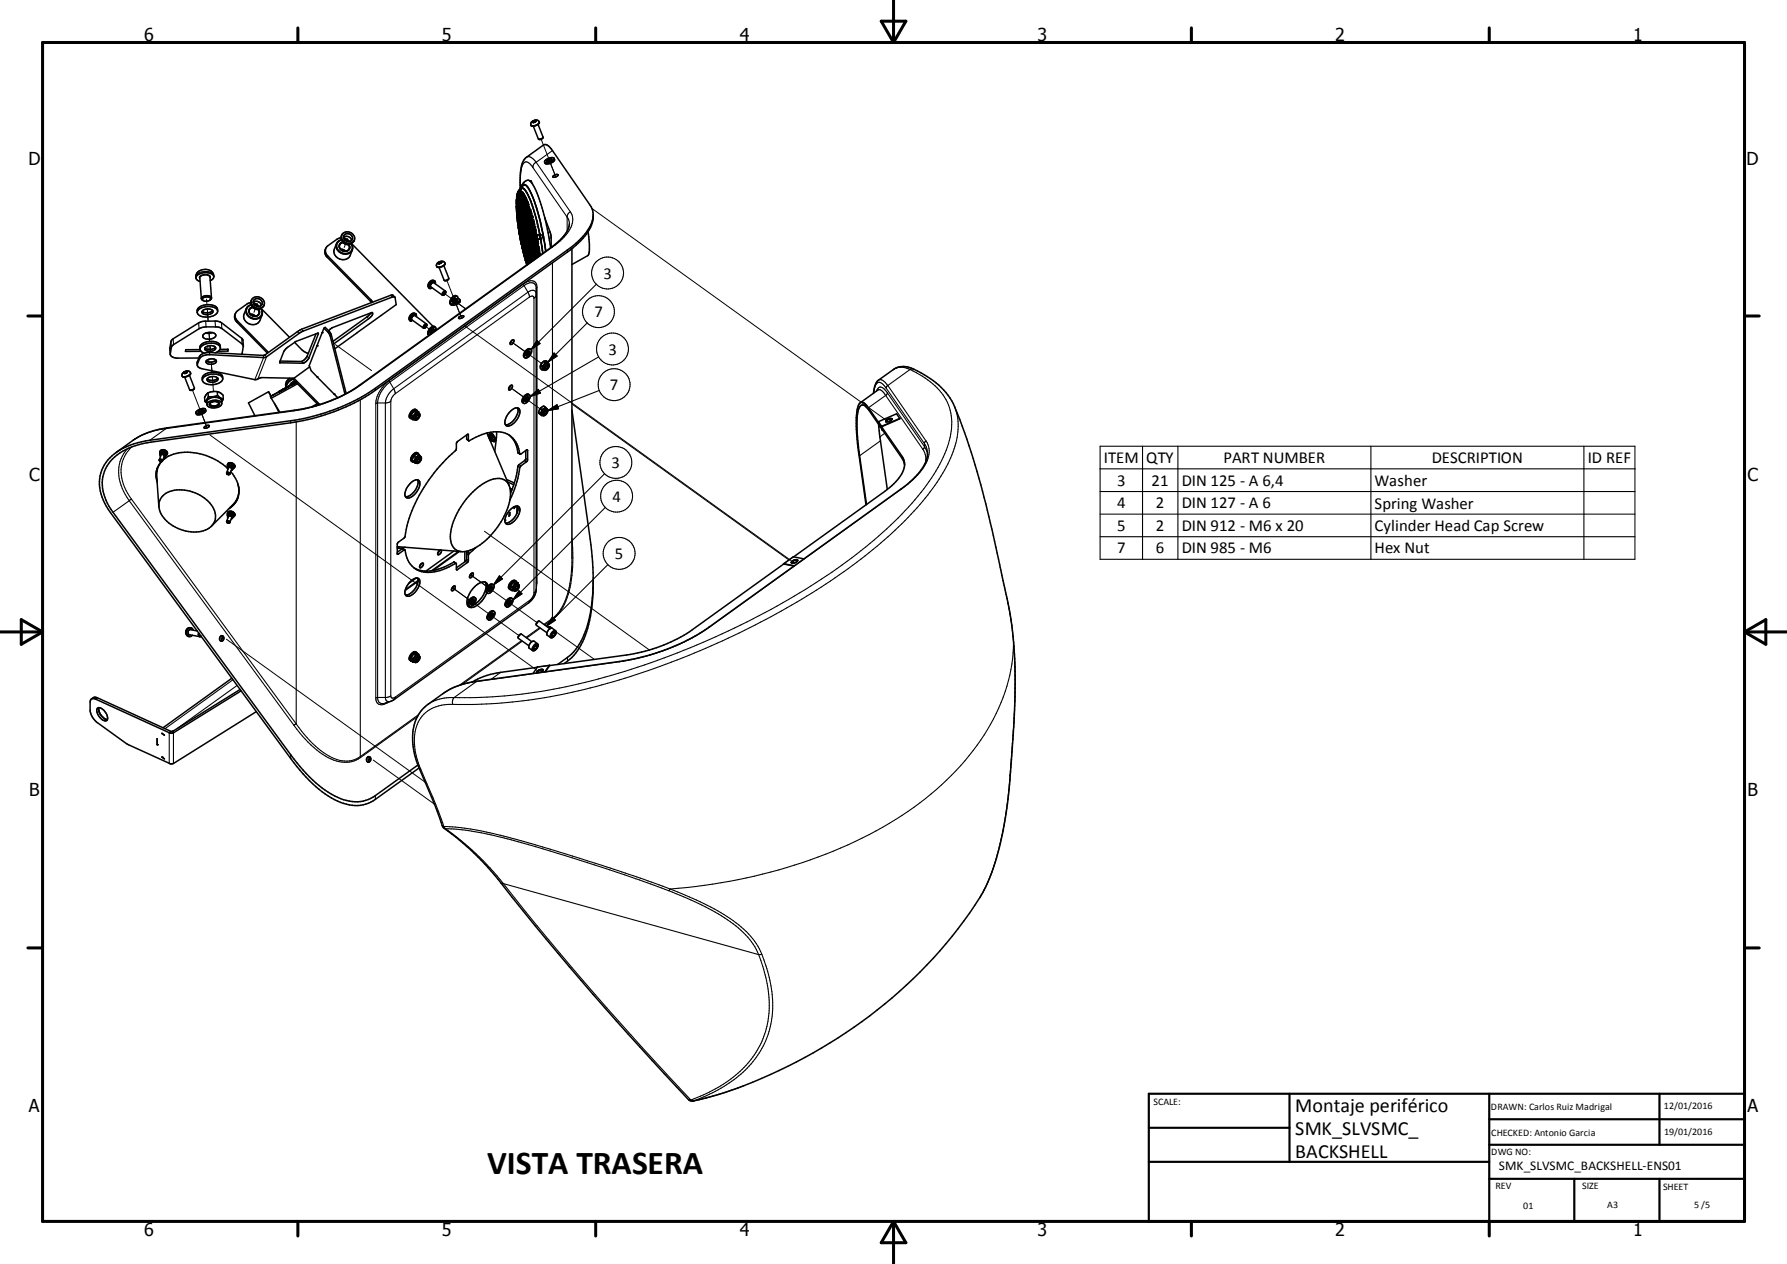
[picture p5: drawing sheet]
<svg xmlns="http://www.w3.org/2000/svg" width="420mm" height="297mm" viewBox="0 0 420 297" stroke-linecap="round" stroke-linejoin="round" font-family="sans-serif">
<defs><g id="words">
<text font-size="7.9" x="114.5" y="275.8">VISTA TRASERA</text>
<g font-size="4.7">
<text x="304.5" y="261.2">Montaje periférico</text>
<text x="304.5" y="266.6">SMK_SLVSMC_</text>
<text x="304.5" y="272">BACKSHELL</text>
</g>
<g font-size="4.2">
<text x="33.9" y="9.6">6</text>
<text x="103.9" y="9.6">5</text>
<text x="173.9" y="9.6">4</text>
<text x="243.8" y="9.6">3</text>
<text x="313.9" y="9.6">2</text>
<text x="383.9" y="9.6">1</text>
<text x="6.7" y="38.7">D</text>
<text x="410.5" y="38.7">D</text>
<text x="6.9" y="112.9">C</text>
<text x="410.7" y="112.9">C</text>
<text x="6.9" y="187.1">B</text>
<text x="410.7" y="187.1">B</text>
<text x="6.8" y="261.4">A</text>
<text x="410.7" y="261.4">A</text>
<text x="33.9" y="290.4">6</text>
<text x="103.9" y="290.4">5</text>
<text x="173.9" y="290.4">4</text>
<text x="243.8" y="290.4">3</text>
<text x="313.9" y="290.4">2</text>
<text x="383.9" y="290.4">1</text>
</g>
<g font-size="3.9">
<text x="141.8" y="65.4">3</text>
<text x="139.7" y="74.5">7</text>
<text x="143" y="83.3">3</text>
<text x="143.3" y="91.6">7</text>
<text x="143.8" y="109.9">3</text>
<text x="259.4" y="108.8">ITEM</text>
<text x="269.4" y="108.8">QTY</text>
<text x="287.6" y="108.8">PART NUMBER</text>
<text x="336.5" y="108.8">DESCRIPTION</text>
<text x="373.2" y="108.8">ID REF</text>
<text x="143.9" y="117.9">4</text>
<text x="262.6" y="114.1">3</text>
<text x="262.6" y="119.4">4</text>
<text x="270.7" y="114.1">21</text>
<text x="271.7" y="119.5">2</text>
<text x="277.8" y="114.1">DIN 125 - A 6,4</text>
<text x="277.8" y="119.5">DIN 127 - A 6</text>
<text x="323.1" y="114.2">Washer</text>
<text x="323.1" y="119.5">Spring Washer</text>
<text x="262.6" y="124.7">5</text>
<text x="271.7" y="124.7">2</text>
<text x="277.8" y="124.7">DIN 912 - M6 x 20</text>
<text x="323.1" y="124.8">Cylinder Head Cap Screw</text>
<text x="144.5" y="131.3">5</text>
<text x="262.6" y="130">7</text>
<text x="271.7" y="130">6</text>
<text x="277.8" y="130">DIN 985 - M6</text>
<text x="323.1" y="130">Hex Nut</text>
</g>
<text font-size="3.1" x="352.3" y="275">SMK_SLVSMC_BACKSHELL-ENS01</text>
<g font-size="2.4">
<text x="271.1" y="259.7">SCALE:</text>
<text x="350.4" y="260.8">DRAWN: Carlos Ruiz Madrigal</text>
<text x="391.1" y="260.6">12/01/2016</text>
<text x="350.5" y="267">CHECKED: Antonio Garcia</text>
<text x="391.2" y="266.7">19/01/2016</text>
<text x="350.5" y="271.4">DWG NO:</text>
<text x="351.5" y="279.3">REV</text>
<text x="371.9" y="279.4">SIZE</text>
<text x="390.9" y="279.6">SHEET</text>
<text x="358.1" y="284.1">01</text>
<text x="377.8" y="283.9">A3</text>
<text x="398.2" y="283.8">5 /5</text>
</g>
</g></defs>
<g fill="none" stroke="#000" stroke-width=".24">
<path d="M127.2 32.7l2 5.1M129.4 38.4l1.2 3.2M81.2 57.4l-.3 .7M81.7 56.1l-.2 .6M139.2 49l68.9 49.6M48.5 70.3l.1 1.3M48.7 72.6l.2 2.8-.2-2.3M49.1 78.1l.2 2.1M60 72.6l-.3 .8M60.5 71.3l-.2 .7M100 76.7l.9 .6M101.4 77.7l.5 .3-.4-.2"/>
<path d="M104.4 68.9l1.7 1.2M105 65.9l2 5.1M106.5 70.5h.1M107 70.8l.2 .2M107.2 71.6l1.3 3.2M107.7 71.3l1.8 1.3M109.3 76.6l76.7 55.2M45.2 91.7l2 5M47.5 97.3l1.2 3.2M48.8 81.3l.1 .8M49 84.4l.1 .7M49.4 81.7l.1 1.2-.1-1.7 .1 1.3"/>
<path d="M49.7 85.2l.1 2.3-.1-1.2M49.9 88.9v-.4l.3 3.5M78.8 81l8.5 6.1M120.1 80.2l.2 .1M120.1 91.2l2.9 2.1M120.5 80.5l2.9 2.1-2.4-1.7M123.7 93.7l-.2-.1 3.4 2.5M124 83l-.1-.1 3.4 2.5M134.4 94.9l51 36.7M208.4 98.8l.4 .3M49.4 102.2l76.8 55.3M106.4 138.1l3.9 2.9"/>
<path d="M110.6 135.1l4 2.8M113.9 124.8l38.7 27.9M115.2 138.3l-.2-.1 4.1 2.9M186.3 132l.4 .3M51.6 149.9l.8 .2M53.2 150.2l46.7 33.6M110.9 141.4l-.1-.1 4 2.9M115.2 144.5l6.8 4.8M119.5 141.5l6.7 4.8M126.6 157.7l.3 .3M130.7 148.5l9 6.4M86.2 178.3l.7 .2"/>
<path d="M87.7 178.6l14.4 10.4"/>
</g>
<g fill="none" stroke="#000" stroke-width=".36">
<path d="M125 28.6a.97 .97 0 0 1 1-.4 .97 .97 0 0 1 .8 .8 1.67 1.67 0 0 1-2 .5l-.1-.4zM125.3 28.5l-.1 .2 .7-.1M125.3 28.5l.1 .3M125.7 28.3l.3 .1-.1 .2M125.7 28.3l-.4 .2M125.7 28.3l.1 .3M126.5 29.2l1.1 3.2a.89 .89 0 0 1-1.1 .2l-1.1-2.9M127.6 32.3l-.5 .4h-.5M128.1 37.8a1.8 1.8 0 0 1 2.1-.6 1.69 1.69 0 0 1-2.2 .9zM128.6 37.6a.75 .75 0 0 1 1.1-.1v.1a.87 .87 0 0 1-1.2 .2zM129.7 37.6h-.5l-.5 .4M130.2 37.2a.88 .88 0 0 1-.8 1.2 .88 .88 0 0 1-1.4-.3"/>
<path d="M76.6 58.4a1.64 1.64 0 0 0 .3 2l10.4 10.7M79.1 57.3a2.85 2.85 0 0 0-.6 2.1 2.1 2.1 0 0 0 1.7 1.6 2.1 2.1 0 0 0 2.1-1l.5-1.2M79.5 56.7l.6-.3a1.61 1.61 0 0 0-1 1.7 1.61 1.61 0 0 0 1.4 1.4 1.55 1.55 0 0 0 1.9-.4 1.55 1.55 0 0 0 .1-1.9 1.61 1.61 0 0 1 0 2 1.61 1.61 0 0 1-2 .4 1.75 1.75 0 0 1-1-2.9zM80 58.6l.7 .1 .6 .3M80.2 55.9l-1 .3-2.1 1.5a1.52 1.52 0 0 0-.1 2.4l10.6 10.9M80.3 55.3a1.63 1.63 0 0 0 .5 1.6 1.63 1.63 0 0 0 1.8 .3M80.4 56.3l-.3 .1M80.4 56.4l.2 .4M80.4 56.5l.1 .3M80.5 55a1.62 1.62 0 0 1 2-.3 1.62 1.62 0 0 1 .7 1.9 1.6 1.6 0 0 1-2.1 .4 1.6 1.6 0 0 1-.6-2zM80.5 56.8l.2 .2M80.6 56.9a1.05 1.05 0 0 0-.9 1 1.05 1.05 0 0 0 .9 1.1"/>
<path d="M80.7 57a.97 .97 0 0 0-.9 .9 .97 .97 0 0 0 .8 1M80.7 57l.6 .4M80.7 55.8a1.19 1.19 0 0 1 1.9 .7M80.7 55.8a1.17 1.17 0 0 0 1.5 .9M80.7 55.8a1.03 1.03 0 0 1 1.5-.8 1.03 1.03 0 0 1 .4 1.6l-.4 .1M80.8 55.9l.7 .3 .6 .6M81 56.3l.6 .2M81 56.4l.5 .1M81.5 56.5l.6 .3M81.8 56.6l.2 .2M81.8 57.5a.98 .98 0 0 1 .1 1.3 .98 .98 0 0 1-1.3 .1M82 57.4a1.06 1.06 0 0 1-.1 1.4 1.06 1.06 0 0 1-1.3 .2"/>
<path d="M82.3 57.3l-1 .1M82.5 57.2l-.5 .2h-.7M82.6 57.2l19.2 19.5M83.3 56.4l-.7 .8M121.4 47.8l.1 1.1-.1-.4M121.4 48.4l.1 .4M121.4 49v.6M121.4 47.2l.1 .5M121.4 49.6v.1M121.4 49.6l.1 1.5M121.4 49.6h.1M121.4 46.9l.1 .5"/>
<path d="M121.4 46.9l.1 1.2M121.4 46.9l.1 .1M121.4 46.9v.1M121.5 46.2l.1 1M121.5 50.1l.2 1M121.5 50.1l.1 1M121.5 50.1h.1M121.5 49.3h.1M121.5 48.1h.1M121.5 49.3l.2 1.2v-.3M121.5 49.3l.2 .9M121.5 50.2l.1 .6"/>
<path d="M121.5 47.7l.1 .3M121.5 46.3l.1 .5M121.5 46.1v.1M121.5 46.1h.1M121.5 51.1l.2 .8M121.5 46.1l.2 .4M121.5 47.4v.7M121.5 51.2l.2 .7M121.5 47.3v.4M121.6 48.5l.1 1.2-.1-1M121.6 49.5l.1 .7M121.6 51.1v.1"/>
<path d="M121.6 47.2v.1M121.6 48.5l-.1 .1M121.6 46.8l.1 .4M121.6 48.5v.2M121.6 47.3h.1M121.6 51.2h.1M121.6 50.8v.4M121.6 50.8l.1 .2M121.6 46.5v.3M121.7 48.8l.1 .8M121.7 45.4l.1 1.1M121.7 48.7v.1"/>
<path d="M121.7 46.5v.8M121.7 45.3l-.3 2.1v2.2M121.7 45.4l-.1 .4M121.7 51.9v.5M121.7 45.8v.3M121.7 47.7l.1 1.2M121.7 45.3h.1M121.7 47.3h.1M121.7 47.7h.1M121.7 51.6h.1M121.7 52.4h.1M121.7 45.3v.1"/>
<path d="M121.7 47.7l.2 1.1M121.7 51.6l.1 1.1M121.7 52.4l.2 1.2M121.7 50.4h.1M121.7 51.7h.1M121.7 52.4l.1 1M121.7 46.1l.1 .4M121.7 51.7l.2 1.1M121.7 47.8l.2 1M121.8 51.8l.1 .8M121.8 45.1l.1 .6M121.8 46.9v.1"/>
<path d="M121.8 47l.1 1.1M121.8 51.7l-.1-.8 .2 1M121.8 51.1l.1 .9-.1-.3M121.8 45.1l.1 .5M121.8 45.1l.2-.2v.7M121.8 46.9h.1M121.8 50.1l.1 1.2M121.8 50.1l.2 1.1M121.8 50.1l.1 .4M121.8 52.7l.1 .1M121.8 45.9l-.1 .2M121.8 47l.1 .4"/>
<path d="M121.8 48.9h.1M121.8 53.4v.1M121.8 53.4l.1 .2M121.8 53.5l.1 .7M121.9 49.3l.1 1.1M121.9 47v1M121.9 49.3h.1M121.9 48.8l-.1 .1M121.9 52.8h.1M121.9 53.6h.1M121.9 53.5h.1M121.9 50.5l.1 .8"/>
<path d="M121.9 45.7h.1M121.9 49.4l.1 1.1M121.9 45.6h.1M121.9 54.2l.1 .3M121.9 53.2l.1 1M121.9 48v.1M121.9 47.4l.1 .6M121.9 54v.2M121.9 51.3h.1M121.9 53.2v.1M121.9 52.5h.1M121.9 54h.1"/>
<path d="M121.9 45.6l.1 .1M121.9 47.5l.1 .5M122 51.8l.2 1.1M122 52.5v1M122 53.3l.1 .4M122 48.5l.1 1.2M122 46.1l-.1 .7 .2 .5M122 45.6v.1M122 48l-.1 .1M122 50.4h.1M122 48.5l-.1 .1M122 48.5v.1"/>
<path d="M122 54.2l.1 .8M122 46.1l-.1 .1M122 46.2h.1M122 52.5v.2M122 54v.2M122 45.7h-.1M122 50.4v.1M122 46.2l.1 1.1M122 51.7h.1M122 50.5h.1M122 51.7v.1M122 54.3v.2"/>
<path d="M122 52.6l.1 .6M122 54.5v.3M122 48.6l.1 1.1M122 48.6l.1 1M122 54.5l.1 .4M122 46.2v.4M122 54.8l.2 .3M122 53.7l.1 .7-.1-.4M122 52.8l.1 .4M122 52.7l.1 .1M122 51.9l.2 1M122 51.8v.1"/>
<path d="M122 53.5v.2M122 51.7l.1 .1M122 53.4l.1 .1M122.1 53.8v.3M122.1 52l.1 .8M122.1 53.5v.1M122.1 51.9h.1M122.1 54.8l.1 1M122.1 51l.1 .6M122.1 53.2v.2M122.1 45.4l.1 1.1M122.1 47.8l.1 1.1"/>
<path d="M122.1 47.8l.2 1.1M122.1 54.9l.3 1.1v-.4M122.1 47.8h.1M122.1 53.6h.1M122.1 45.3h.1M122.1 53.4l.3 1.8-.2-1.1M122.1 55l.1 .1M122.1 49.6v.1M122.1 53.4v.2M122.1 49.7h.1M122.1 50.2h.1M122.1 51.9l.1 .2"/>
<path d="M122.1 45.3l.1 .1M122.2 45.4l.1 1.1M122.2 55.1v-.3l.1 .4M122.2 50.1l.1 1.1M122.2 52.9h.1M122.2 50.1h.1M122.2 51.1v.5M122.2 50.1l.1 1.2v-.1M122.2 50.2l.1 1M122.2 53.3v.2M122.2 55.8v-.2l.1 .6M122.2 55.8v.1"/>
<path d="M122.2 51.6l.1 .4-.3-1.1 .1 1M122.2 48.9h.1M122.2 54.1h.1M122.2 53.3h.1M122.2 46.5h.1M122.2 44.9l.2 .8M122.2 51.6v.5M122.2 52.1h.1M122.2 55.9h.1M122.2 53.3l.1 .1M122.2 55.9l.1 .3M122.2 44.9h.1"/>
<path d="M122.3 49.4v.6l.2 .5M122.3 52.5l.1 1.1M122.3 55v.2M122.3 54.2l.1 .9M122.3 44.9v.4M122.3 48.9h-.1M122.3 46.5h-.1M122.3 44.1v-3.4a5 5 0 0 1 1.4-3.7l4-2.9a1.25 1.25 0 0 1 1.6 .6l9.4 13.5a4.9 4.9 0 0 1-.4 5.7 17.9 17.9 0 0 1-4.9 4.8l-45.2 32.5a46.3 46.3 0 0 1-19.9 7.7l-33.1 4.6a18.4 18.4 0 0 0-7.6 2.6M122.3 44.8h.1M122.3 47l.1 1M122.3 53.4l.1 .9M122.3 55.2l.1 .6"/>
<path d="M122.3 55.8l.3 1.4M122.3 44.8h.1v.9M122.3 54.1v.1M122.3 53.4l.1 1M122.3 56.2l.1 .5M122.3 52.5h.1M122.3 44.8v.1M122.3 44.1l-.2 .4M122.3 47l-.1 .3 .2 .8M122.3 49.4l.2 1.1M122.3 55.2l.1 .4M122.3 54.2l.1 .2"/>
<path d="M122.3 56.2l.1 .4M122.3 47l.1 .4M122.3 52.5v.1M122.3 51.2h.1M122.3 55.1h.1M122.3 52.6l.2 1.1M122.3 52.6l.2 1M122.3 45.3l.1 .4M122.3 45.3h.2M122.3 56.4l.2 .9M122.3 52.6l.1 .8M122.4 56.5v.1"/>
<path d="M122.4 47.2v.9M122.4 54.4h.1M122.4 51.8l.2 1.1M122.4 47.6v.4M122.4 48v.1M122.4 51l.1 .9M122.4 53.6l.1 .1M122.4 48.8l.1 .3M122.5 49.1l.1 .6M122.5 48.6v.5M122.5 50.9l-.1 .1M122.5 50.9v.1"/>
<path d="M122.5 45.3l-.1 .4M122.5 46.2l.1 1.1M122.5 52l.1 .9M122.5 43.8l.1 .5M122.5 56.4l-.1 .3M122.5 56.4h.1M122.5 52l-.1-.3 .1 1.2M122.5 46.2l-.1 .1 .1 1M122.5 47.3h.1M122.5 43.8l-.2 .3M122.5 49.7l-.1-1.2 .2 1.2M122.5 51l.2 1"/>
<path d="M122.5 52.9h.1M122.5 54.9l.2 1.1M122.5 56.4l.2 .9M122.5 51h.1M122.5 54.9h.1M122.5 49.7h.1M122.5 57.4l.1 .1M122.5 57.4v-.3l.2 .5M122.5 54.9l.1 .2M122.5 51l.1 1.1M122.5 51.9l.1 .2M122.5 55.8l.1 .1"/>
<path d="M122.5 47.9h.1M122.5 44.2l-.2 .2M122.6 55.9v.4M122.6 56.6h.1M122.6 57.2v.3M122.6 55.1l.1 .9M122.6 54.1l.2 .9M122.6 57.5l.1 .6M122.6 44.2l-.4 .4v.3M122.6 44.2l-.6 .4-.3 .7M122.6 55h.1M122.6 57.2l.1 .4"/>
<path d="M122.6 44.1v-.2l.1 .4M122.6 54.4l-.1-.3 .3 1.1M122.6 54.4l.2 .8M122.6 55.1v.1M122.6 53.3v.1M122.6 49.7h.1M122.6 47.3h-.1M122.6 54.4l.1 .5M122.6 44.1v.2M122.6 44.1h.1M122.6 45.4v.9l.2 .2M122.6 47.8l.2 1.1"/>
<path d="M122.6 47.8l-.1 .3 .2 .8M122.6 56.7l.1 .9M122.6 55.4l.1 .5M122.6 45.3v.1M122.6 52.1h.1M122.6 56.3l.1 .1M122.6 45.3h.1M122.6 47.8h.1M122.6 56.3h.1M122.6 53.3l.2 1.2M122.6 53.3l.2 1.1M122.6 50.2l.2 1.1"/>
<path d="M122.7 51.2l-.1-1.1 .2 1.2M122.7 56.3l-.2-.7 .2 1.1M122.7 57.6l.1 .6M122.7 56.3v.1M122.7 56.7v.1M122.7 45.4l.1 1.1M122.7 45.3v.1M122.7 45.4v.1M122.7 51.2h.1M122.7 56.4v.4M122.7 52.5v.1M122.7 48.9h.1"/>
<path d="M122.7 45.4h.1M122.7 51.2l.1 .1M122.7 58.1v.1M122.7 58.1v.2M122.7 56h.1M122.7 43.5a1.26 1.26 0 0 1 1.1-1.1 1.26 1.26 0 0 1 1.4 .8 47.1 47.1 0 0 1 4.2 15M122.7 58.2l.1 .5M122.7 55h.1M122.7 52.6l.2 1M122.7 58.2h.1M122.7 52.6v.4l.1 .6M122.7 58.3h.1"/>
<path d="M122.8 55v.2M122.8 58.2l-.1 .1M122.8 48.9h-.1M122.8 44.2l-.5 .6M122.8 57.9l.1 1M122.8 51.8l.2 1.1M122.8 55.7l.2 1.1M122.8 49.4l.1 1M122.8 51.7v.1M122.8 57.9v.1M122.8 55.7h.1M122.8 51.7l.1 .1"/>
<path d="M122.8 46.9l-.1 .7 .2 .5M122.8 49.4l-.1 .3 .1 .7M122.8 58l.1 .3M122.8 45.1v.3M122.8 47l.1 1.1M122.8 46.9l.1 1.2M122.8 49.4l.1 1.1M122.8 54.5h.1M122.8 45.1l.1 .3M122.8 45.1l.3 .4-.1 .2M122.8 54.9l.3 1.1M122.8 56.6v-.2l.1 .9"/>
<path d="M122.8 56.6l.2 .8M122.8 58.7l.2 .4M122.8 58.7h.1M122.8 55.7l.2 .5M122.8 57.4l.1 .3M122.8 53.6l.1 .1M122.8 50.4l.1 .1M122.8 54.9h.1M122.8 45.4l.2 .3M122.8 44.1a5.9 5.9 0 0 1 2 3.2l.4 1.1M122.8 44.2l.6 .4 .7 1.3M122.8 43.5a.99 .99 0 0 1 1.4 .7l1.1 2.3 1.2 3.7a55.1 55.1 0 0 1 1.8 8.8l-.7-4"/>
<path d="M122.9 55.7l.1 .8M122.9 58.7l.2 1.1M122.9 56.6l.1 1M122.9 54.9h.1M122.9 53.7h.1M122.9 57.6l-.1-.4 .2 1.1 .1-.3M122.9 51.8l.1 1.1M122.9 57.3l.1 .3M122.9 45.4l.1 .3M122.9 50.4v.1M122.9 58.9l.2 .9M122.9 54.9l.2 1.1"/>
<path d="M122.9 58.3l.1 .5M122.9 58.3l.1 .3M122.9 54.9v.1M122.9 53.6v.1M122.9 55l.2 1M122.9 57.7l.1 .5M122.9 54.1h.1M123 58.6l.1 .4M123 57.8v.2M123 54.1l-.1 .6 .3 .6M123 46.2l-.1 .5 .2 .6M123 54.1h.1"/>
<path d="M123 45.7h.1M123 52v.8M123 48.6l-.1 .3 .2 .8M123 56.2l.1 .4M123 56.5v.1M123 54.1l.2 1.1M123 48.6l.1 1.1M123 51l.2 1.1M123 54.1l.2 .8M123 50.9l-.1 .3 .2 .9M123 46.1v.1M123 50.9v.1"/>
<path d="M123 43.5l.3-.1a5.8 5.8 0 0 1 2.1 3.5l.5 1.3M123 56.2v.3M123 46.2l.2 1M123 56.6l.1 .1M123 56.8h.1M123 51h.1M123 45.5v.1M123 46.2l.1 1M123 57.6h.1M123 52.8v.1M123.1 53.3h-.1M123.1 58.1l.2 1"/>
<path d="M123.1 53.3l-.1 .6 .3 .5M123.1 56v.1M123.1 56.6l-.1 .2M123.1 59v.1M123.1 59.1h-.1M123.1 53.3h.1M123.1 53.3l.2 1.1M123.1 58.8l.2 1.2M123.1 58.8h.1M123.1 58h.1M123.1 52.1h.1M123.1 54.9h.1"/>
<path d="M123.1 47.2v.1M123.1 47.8h.1M123.1 47.8l.2 1.1M123.1 49.7h.1M123.1 58l.1 .2M123.1 58.8l.3 .9M123.1 46.4v.9M123.1 47.3h.1M123.1 59.8l.2 .8M123.1 50.1l.1 1.1M123.1 56.4l.3 1.2M123.1 59.5l.3 1.1"/>
<path d="M123.1 43.4l-.5 .2-.1 .2M123.1 58.9l.2 .2M123.1 52.6l.3 .4v.7zM123.1 58.1l.1 .1M123.1 50.1l.2 1.2M123.1 59.5h.1M123.1 56.4h.1M123.1 53.4l.2 .8M123.2 57.3l.1 1M123.2 59.5v.2M123.2 56.4l.2 1.2M123.2 57.3l.2 1.1"/>
<path d="M123.2 58.2l.2 .9M123.2 45.6l.3 .6-.1 .2M123.2 58.2l.2 .8M123.2 57.3l.2 1-.2-.9M123.2 45.6l.2 .9M123.2 47.8v.9M123.2 50.1v.6M123.2 55.2v.1M123.2 54.9v.3M123.2 47.3h-.1M123.2 50.7l.1 .6M123.2 45.6l.1 .6"/>
<path d="M123.2 52.1h-.1M123.2 50.7l.2 .2M123.2 56.5l.2 1M123.2 55.2h.1M123.2 51.2h.1M123.2 47.8h.1M123.2 59.7l.1 .3M123.2 47.8l.1 1.1M123.2 52.5l.2 1.1M123.2 48.7l.1 .1M123.2 51.2l.1 .1M123.3 55.7l.1 1.1"/>
<path d="M123.3 59.1v.2M123.3 59.3l.1 .4M123.3 48.9h.1M123.3 55.7h.1M123.3 51.3h.1M123.3 60h.1M123.3 55.7l.2 1.1M123.3 48.8h.1M123.3 60v.1M123.3 48.8v.1M123.3 54.9v.1M123.3 46.2l.1 .3"/>
<path d="M123.3 49.4h.1M123.3 46.2l.1 .2M123.3 56.1h.1M123.3 58.3l.1 .1M123.3 50.7h-.1M123.4 59.7h.1M123.4 46.9l-.1 .5 .2 .7 .1-.6M123.4 49.4l.1 1M123.4 51.8l.2 1.1M123.4 54.9l.2 1.1M123.4 54.9l-.1 .5 .3 .6M123.4 49.4l-.1 .5 .2 .6"/>
<path d="M123.4 57.6h.1M123.4 54.9v.1M123.4 55l.2 1M123.4 46.5h.1M123.4 46.9l.2 .6v.6zM123.4 54.1l.2 1.2M123.4 56.8h.1M123.4 59.8l.2 .7M123.4 59l.3 .9M123.4 51.8l-.1-.1v.5l.2 .7M123.4 54.1h.1M123.4 46.4v.1"/>
<path d="M123.5 58.8l-.2 .3M123.5 58.8h.1M123.5 54.1l.2 1.1M123.5 58.8v.1M123.5 56.8h.1M123.5 59.6l-.1-.1v.4l-.2-.2M123.5 57.3l.3 1.1M123.5 59.6l.2 1M123.5 48.6v.5l.2 .6M123.5 58.9l.1 .2M123.5 48.6h.1M123.5 58.9l.2 1"/>
<path d="M123.5 52.9h.1M123.5 51.2l.2 .9M123.5 58.1l.2 1.1M123.5 58.1l.2 1M123.5 50.4v.1M123.5 57.2v.1M123.5 57.2l.1 .1M123.5 50.5h.1M123.5 58.9l.2 .8M123.5 51.2l.3 .4M123.6 48.5l-.1 .1M123.6 48.5h.1"/>
<path d="M123.6 50.9v.1M123.6 48.6v.6M123.6 46.4v.6l.2 .2M123.6 49.1v.4M123.6 53.3h.1M123.6 53.3v.8l.2 .3M123.6 56.5l.2 .2 .1 .9zM123.6 57.3l.2 1M123.6 57.3l.2 1.1M123.6 48.5v.1M123.6 52.9h-.1M123.6 46.4l.3 .6-.1 .2"/>
<path d="M123.6 46.4l.1 .5M123.6 50.9l-.1 .3M123.6 48.5v.6M123.6 59.1l.1 .8M123.6 53.3l.2 1.1M123.6 48.6h.1M123.6 56.5l.3 1.1M123.6 49.5l.1 .2M123.6 48.6l.1 .9M123.6 55.3h.1M123.6 56.5h.1M123.7 48.6v1.1"/>
<path d="M123.7 59.1v.1M123.7 55.7l.3 1.1M123.7 59.9h.1M123.7 46.9v.2M123.7 46.9l.1 .3M123.7 55.2v.1M123.7 55.7h.1M123.7 47.1l.1 .1M123.7 50.1l.3 .7-.1 .5-.2-.6zM123.7 47v.1M123.8 51.6l-.3-.7v.6l.3 .5M123.8 51.6v.4"/>
<path d="M123.8 55.7v.4M123.8 55.8l.2 .7M123.8 56.1l.2 .7M123.8 47.7v1M123.8 50.1l.1 1.1M123.8 50.1h.1M123.8 47.2v.1M123.8 52.6l.2 1M123.8 52.6l-.1 .6 .3 .4M123.8 59.6l.3 1.1-.2-1M123.8 52.5l.2 1.1M123.8 59.6h.1"/>
<path d="M123.8 47.7h.1M123.8 48.7v.1M123.8 54.4h.1M123.8 47.7l.2 .5v.7M123.8 58.8l.3 1.2zM123.8 47.7l.2 1.2M123.8 48.8l.2 .1M123.8 56v.1M123.9 54.9l.1 1.1M123.9 59.6v.1M123.9 59.6l.2 1.1M123.9 54.9h.1"/>
<path d="M123.9 54.9l.2 1.1M123.9 57.6h.1M123.9 58l.1 .1M123.9 58.9h.1M123.9 58.1l.2 1.1M123.9 51.8l.1 .7 .2 .3M123.9 51.7v.1M123.9 58v.1M123.9 58.9l.2 1M123.9 54.9v.1M123.9 51.2v.1M123.9 55l.2 1"/>
<path d="M123.9 50.6h-.1M124 54.1l.2 1.1M124 58.1l.2 1M124 49.3v1.1M124 49.3h.1M124 51.7h-.1M124 51.7h.1M124 53.6h.1M124 52l.2 .7M124 51.8l.2 1M124 47.5v-.2l.2 .8M124 47.5l.2 .6"/>
<path d="M124 56.8h.1M124 54.1h.1M124 49.3l.1 1.1M124 57.2l.3 1.2M124 51.7l.2 1.1M124 58.1l.2 1.1M124 49.3l.2 1.1M124 57.2l.1 .1M124 57.3h.1M124 50.4h.1M124 56l.1 .1M124.1 54.1l.2 1.1"/>
<path d="M124.1 57.3l.2 1.1M124.1 50.4v.1M124.1 56h.1M124.1 49.5v.9M124.1 56.5l.1 .7 .2 .4M124.1 56.5h.1M124.1 56v.1M124.1 50.9v.6l.3 .5M124.2 53.3h.1M124.2 53.3l.2 1.2M124.2 59.2h.1M124.2 56.5l.2 1"/>
<path d="M124.2 50.9h-.1M124.2 50.5h-.1M124.2 55.2v.1M124.2 50.4h.1M124.2 51l.1 .9M124.2 50.9l.2 .5v.6M124.2 50.9h.1M124.2 50.4v.1M124.2 50.9v.1M124.2 53.3l.2 1.1M124.2 48.1h.1M124.3 48.5l-.2 .5 .3 .7"/>
<path d="M124.3 55.2l-.1 .1M124.3 48.5l.1 .2M124.3 48.5l.1 1.1M124.3 58.4h.1M124.3 59.6l.1 .8M124.3 59.6l.2 1.2-.1-.4M124.3 59.6l.1 .7M124.3 51.9v.1M124.3 46.2l.9 2.2M124.3 55.7l-.1 .4 .3 .7M124.3 55.7l.2 1.1M124.3 52h.1"/>
<path d="M124.4 58.8v.8l.3 .3M124.4 58.8l.3 1.1M124.4 54.5h.1M124.4 48.6v.1M124.4 57.6h.1M124.4 52.5h.1M124.4 49.6v.1M124.4 48.7v1M124.4 52.5l.3 1.1M124.4 54.9v.1M124.4 57.5v.1M124.4 50.1v.7l.2 .5"/>
<path d="M124.4 52.5l-.1 .6 .3 .5M124.4 50.1l.3 .6-.1 .6M124.4 54.4v.1M124.5 50.1v.9M124.5 54.9l.2 1.1M124.5 58l.2 1.1M124.5 58l.2 .6M124.5 54.9h-.1M124.5 51l.1 .2M124.5 54.9h.1M124.5 51l.2 .2M124.5 58.1l-.1 .3 .2 .7"/>
<path d="M124.5 54.9l.2 1.1-.3-1M124.5 58.1l.2 .4M124.5 56.8h.1M124.6 53.6v.1M124.6 51.2h.1M124.6 59.1h.1M124.6 57.2v.6l.3 .5M124.6 57.2l.3 1.1M124.6 57.3l.3 1M124.7 53.6l-.1 .1M124.7 54.1l-.1 .6 .3 .5M124.7 58.5l.1 .6"/>
<path d="M124.7 51.7l-.1 .6 .3 .5M124.7 51.7l.2 .5v.6M124.7 54.1h.1M124.7 49.6l.2 .7M124.7 54.1l.2 1.1M124.7 49.3l-.1 .6 .3 .5M124.7 49.3l.2 1.1M124.7 51.7v.5l.2 .6M124.7 49.3l.2 1M124.7 56.4l.2 1.2M124.7 59.1h.1M124.7 56.4h.1"/>
<path d="M124.7 42.5h.1M124.7 42.5h-.2M124.8 59.1h.1M124.8 56.4l.2 1.2M124.8 42.5l.2 .5M124.8 56.4l.2 1.1M124.9 59.6l-.1 .2 .3 1M124.9 59.6l.2 1.1M124.9 58.3v.1M124.9 50.4h.1M124.9 52.8h.1M124.9 58.8h.1"/>
<path d="M124.9 58.8l.1 .8 .2 .3M124.9 55.7l.3 1.1M124.9 53.3l.2 .4v.7M124.9 53.3l.2 1M124.9 53.3l-.1 .3 .2 .8M124.9 55.6h.1M124.9 55.6v.1M124.9 57.6h.1M124.9 50.3v.1M125 58.8l.2 1.1M125 50.9l.2 .6-.1 .5M125 50.9l-.1 .4 .2 .7"/>
<path d="M125 57.6h.1M125 50.9a.87 .87 0 0 0 .1 1.1M125 55.1h-.1M125 55.6l.2 1.2M125 55.7l-.1 .4 .3 .7M125 57.5h.1M125 57.5v.1M125 54.4h.1M125.1 54.3v.1M125.1 59.6l-.1-.3 .2 .5M125.1 58v.6l.3 .5M125.1 58l.3 1.1"/>
<path d="M125.1 52.5v.8l.3 .3M125.1 52h.1M125.1 58l.2 1.1M125.1 52.5h.1M125.1 50.7l.1 .3M125.2 52.5l-.1 .5 .3 .6M125.2 54.8l-.1 .5 .2 .6M125.2 52.5l.2 .5M125.2 54.8h.1M125.2 48.4l.4 1.3M125.2 54.8l.1 1.1M125.2 54.8l.3 .9-.1 .3-.1-.1"/>
<path d="M125.2 52.5h.1M125.2 54.9h.1M125.2 55.4l.1 .5M125.2 59.9h.1M125.3 57.3l.2 1M125.3 57.3h-.1v.5l.3 .6M125.3 53.5v.1M125.3 55.9h.1M125.3 59.1h.1M125.3 55.9l.1 .1M125.4 49l.2 .7M125.4 56.4l.1 .9 .2 .3"/>
<path d="M125.4 53v.6M125.4 54l-.1 .5 .2 .6M125.4 54h.1M125.4 52l.2 .7M125.4 51.6l-.1 .5 .3 .7M125.4 54l.3 .6-.1 .5M125.4 51.6v.5M125.4 52.2l.1 .3M125.4 56.4h.1M125.4 51.6l.2 1.2M125.4 59.6v.3l.3 .8M125.4 59.6l.3 1"/>
<path d="M125.4 54v.7l.2 .4M125.5 59.6l.2 1.1M125.5 56.4l.2 1.1M125.5 52.5l.1 .2M125.5 55.1h.1M125.5 56.4h.1M125.5 55.1l.1 .1M125.5 58.8l.3 .3v.8l-.2-.3zM125.5 58.3v.1M125.6 55.2h.1M125.6 52.8h.1M125.6 52.7v.1"/>
<path d="M125.6 49.7l1.1 4.5M125.6 49.7l.7 2.9M125.6 58.8l.2 1.1M125.6 55.1v.1M125.7 55.6l.2 .3v.8l-.3-.6zM125.7 53.3l-.1 .4 .3 .7M125.7 55.6h.1M125.7 55.6l.1 1M125.7 57.5h.1M125.7 53.2v.1M125.7 53.2l.2 1.1M125.7 55.6v.1"/>
<path d="M125.7 57.5v.1M125.7 57.6h.1M125.8 53.6l-.2 .1 .3 .6M125.8 58l.2 1M125.8 58l-.1 .3 .3 .8M125.8 58l.1 .1M125.8 59.9h.1M125.8 56.6l.1 .1M125.9 58.1l.2 1M125.9 59.9h-.1M125.9 56.7h.1M125.9 58.1l.1 1"/>
<path d="M125.9 59.8v.1M125.9 54.4h-.1M125.9 54.8l-.1 .3 .2 .8M125.9 54.3l-.2-1.1-.1 .5 .2 .7M125.9 54.8h.1M125.9 54.3v.1M125.9 54.8v.7l.3 .4M125.9 54.8l.1 .1M125.9 54.8v.1M126 57.2l-.1 .4 .3 .7M126 57.2h.1M126 55.8h.1"/>
<path d="M126 57.2l.3 .6-.1 .5M126 57.2v.5l.2 .6M126 57.2v.1M126 59v.1M126 48.4l1.6 6.4M126 55.9h.1M126 54.9l.2 .6M126 54.9l.2 .9a.49 .49 0 0 0 .8 .4M126.1 59.1h-.1M126.1 55.9v.1M126.1 59.5l-.1 .2 .2 .8M126.1 59.5l.2 1"/>
<path d="M126.1 59.5l.3 .9M126.2 55.9l-.1 .1M126.2 56.4l.3 1.1M126.2 55.9h.1M126.2 56.3v.8l.2 .4M126.2 55.5v.4M126.2 56.3l.1 .2M126.2 55.8v.1M126.2 55.5v.1M126.2 56.4h.1M126.2 58.3h.1M126.3 58.7l.3 1.2"/>
<path d="M126.3 58.7l-.1 .4 .2 .7M126.3 58.7l.3 1.1M126.3 56.5l.2 1M126.4 58.8h.1M126.4 57.4v.1M126.4 59.8h.1M126.5 59.8h.1M126.5 57.9v.7l.3 .5M126.5 57.5h-.1M126.5 57.9h.1M126.5 53.4l.2 .8M126.6 57.9l.1 1.1"/>
<path d="M126.6 57.9l.2 1.2M126.6 59.8h.1M126.7 54.2l.1 .7M126.7 59l.1 .1M126.7 54.2l.2 .7M126.8 59.6v.5M126.8 59.5v.1M126.8 55.1l-.4 .1-.2 .3M126.8 55.6v-.3l.1 .6M126.8 59.5h.1M126.8 59.7l.1 .3M126.8 55.6l.1 .3"/>
<path d="M126.9 59.5l-.1 .1M126.9 59.5h-.1M126.9 59.5h.1M126.9 59.5v.5M126.9 55.5l-.1 .1M127 55.9h-.1M127.1 56.3l.5 3.2zM128 51.1l1.5 4.2 .1 2.8M129.6 58.1l-45.2 32.5a35.4 35.4 0 0 1-14.1 5.6l-31 4.3a18.1 18.1 0 0 0-8.1 3l-4.2 3.1a8.8 8.8 0 0 0-2.4 11.7l1.4 2.2 42.3 57.7a28.7 28.7 0 0 0 11.8 10.4 8.3 8.3 0 0 0 8.1-.8l10.3-7.3M130.1 41.3a.77 .77 0 0 1 1.1-.1 .99 .99 0 0 1-1.3 .3zM133.8 52.6a7.1 7.1 0 0 1-3.2 4.7l-1 .8M134.4 58.4v72.7"/>
<path d="M138.2 54.5a19.1 19.1 0 0 1-4.8 4.7l-45.2 32.5a46.7 46.7 0 0 1-19.9 7.6l-32.8 4.6a14 14 0 0 0-10.4 5.6 9.3 9.3 0 0 0 1 10.2l42.2 57.7a28.7 28.7 0 0 0 11.8 10.3 8.3 8.3 0 0 0 8.1-.8l10-7.1M138.2 54.5l.1 .6a14 14 0 0 1 .1 4.5l-.3 .5-3.7 2.1M139.4 50.5a6.4 6.4 0 0 1-1.2 4M46.1 65.3a2.65 2.65 0 0 1 3.3-1.1 .87 .87 0 0 1 .9 .9 .87 .87 0 0 1-.9 .8M46.1 65.3l.2 .5 .7 .3M46.6 72.8a3.5 3.5 0 0 1 4.5 0 1.42 1.42 0 0 1-1.6 1.6 2.8 2.8 0 0 1-3.1-.8zM47 65.4l.3 4.8M47.3 70.2l.5 .4M47.8 72.9a1.85 1.85 0 0 1 2.2 .2 1.55 1.55 0 0 1-2.4 .5l-.1-.3zM47.8 78.6a2.15 2.15 0 0 1 2.9 .1 1.7 1.7 0 0 1-2.2 1 .67 .67 0 0 1-.7-.3 .67 .67 0 0 1 0-.8zM49.4 70.5a.48 .48 0 0 0 0-.6 .48 .48 0 0 0-.7-.1 .8 .8 0 0 0-1.1 .7l.2 .1M49.4 70.5a1.54 1.54 0 0 1-1.6 .1"/>
<path d="M49.4 65.2l.3 4.8M49.7 70a1.5 1.5 0 0 0-2.4 .2M49.7 70l-.3 .5M49.9 78.2l-1.6 .1M50 73a1.82 1.82 0 0 1-2.5 .1M50.2 65a1.92 1.92 0 0 0-2.8-1.6 1.67 1.67 0 0 0-1.3 1.9M51.2 73.1a1.47 1.47 0 0 0-1.8-1.5 2.56 2.56 0 0 0-3.1 1.4l.1 .4M55.4 73.6a1.65 1.65 0 0 0 .3 2.1l7.2 7.3M57.9 72.5a2.93 2.93 0 0 0-.6 2.2 2.1 2.1 0 0 0 1.7 1.5 2.1 2.1 0 0 0 2.1-.9l.5-1.3M58.8 73.8l.7 .1 .5 .4M59 71.2l-.8 .1-2.3 1.7a1.52 1.52 0 0 0-.1 2.4l7.3 7.4M59.1 70.5v.8"/>
<path d="M59.1 71.5a1.84 1.84 0 0 0 2.3 .9M59.2 71.6a1.67 1.67 0 0 0-1.4 1.7 1.67 1.67 0 0 0 1.5 1.6 1.61 1.61 0 0 0 2-.4 1.61 1.61 0 0 0 0-2.1 1.59 1.59 0 0 1-.2 2.1 1.59 1.59 0 0 1-2.1 .1 1.53 1.53 0 0 1-1.1-1.5 1.53 1.53 0 0 1 1.3-1.5l.1 .3M59.2 71.9l.3 .4M59.2 71.8v.1M59.3 70.2a1.62 1.62 0 0 1 2-.3 1.62 1.62 0 0 1 .7 2 1.59 1.59 0 0 1-2.1 .4 1.59 1.59 0 0 1-.6-2.1zM59.4 72.1a1.08 1.08 0 0 0-.9 1.2 1.08 1.08 0 0 0 1.1 1M59.5 72.3a.92 .92 0 0 0-.9 .6 .92 .92 0 0 0 .3 1M59.5 72.3l.4 .3M59.5 72.3l.4 .2M59.5 71a1.2 1.2 0 0 1 1.9 .8M59.5 71a1.03 1.03 0 0 1 1.4-.8 1.03 1.03 0 0 1 .5 1.6l-.4 .2M59.5 71a1.22 1.22 0 0 0 1.5 1"/>
<path d="M59.5 71.2l.8 .3 .6 .5M59.7 71.6h.3M59.8 71.6l.2 .1M59.9 72.6l.5 .1M59.9 72.5l.5 .2M60 71.6l.3 .2M60.3 71.7l.6 .3M60.3 71.8l.5 .2M60.4 72.7h.2M60.6 72.7a.96 .96 0 0 1 .2 1.2 .96 .96 0 0 1-1.2 .4M60.8 72.7a1.04 1.04 0 0 1 0 1.2 1.04 1.04 0 0 1-1.2 .4M61 72.6l-.4 .1"/>
<path d="M61.1 72.6l-.5 .1M61.1 72.5v.1M61.2 72.4l-.2 .2M61.3 72.4l6.8 6.9M62.1 71.7l-.8 .7M74.3 78.5l-2.2 5.3-.7 .8-.6 .3-5-.1M75.7 78.2l-3 7.7 .5 1.2 1.3 1.4M75.7 78.2h.1M76.2 77.1l.2-.2 1.4 1.6 3.6 14M76.2 77.1l.9 1 .5 .8 3.5 13.7M76.2 77.1l-.5 1.1M77.2 77.8l.9-.8 9.2-3.5a.44 .44 0 0 1 .3 .4 .44 .44 0 0 1-.3 .4l-8.9 6.5"/>
<path d="M84 78.2l-5.3 3.7M87.1 73.6l-.7 .7-8.1 5.9M89.6 74.1l3.5-2.5-.3-1.8h-.6l-21.1 8.1-8.6 6-.5 .1-12.7-.7a2.58 2.58 0 0 0-2.4 1l-.5 1.3a.98 .98 0 0 0 1.1 1l12.4 2.6 1.6-.5 7.6 .2M89.6 74.1l-5.7 4.1M92.8 69.8l-.5-.5-.5 .1-21 8-8.8 6.1-12.8-.7a2.6 2.6 0 0 0-2.3 1l-.6 1.4 .1 .6M96.8 75.2l2.7 1.9M97.5 74.2l2.7 1.9M97.7 73.8a1.08 1.08 0 0 0-1.2 .2 1.08 1.08 0 0 0-.1 1.4M97.8 74.4a.45 .45 0 0 0-.1-.7 .45 .45 0 0 0-.6 .3 1.32 1.32 0 0 0-.6 1.5M99.5 77.1h.2M99.9 77.1h-.2M100.2 76.1l.1 .2"/>
<path d="M100.2 76.1a.77 .77 0 0 0-.7 1M100.3 76.4a.53 .53 0 0 0-.6 .7M100.3 76.3a.71 .71 0 0 1-.6 .8M101.3 67.4l2.7 2M101.6 67.6l-.5 .2-.2-.1M101.8 77.3l-.2 .6-.4 .3M101.9 78l.2-.6a.65 .65 0 0 0-.7 .3 .65 .65 0 0 0 0 .7M102 66.5l2.7 1.9M102.1 66a1.45 1.45 0 0 0-1.2 1.7M102.1 66l.2 .3v.4M102.1 66a1.11 1.11 0 0 0-1.2 .4 1.11 1.11 0 0 0 0 1.3M102.3 76.9a1.16 1.16 0 0 0-1.7 .9l-.1 .6 .3 .4a1.59 1.59 0 0 1 1.5-1.9l.2 .3-.1 .4"/>
<path d="M102.4 77.4l.2 .1M102.8 61.8l.4-.2a.8 .8 0 0 1 .9-.2 .8 .8 0 0 1 .5 .7l-.6 .5a1 1 0 0 1-1.4 0v-.5zM103.1 61.7l-.1 .2 .3 .1M103.1 61.7l.2 .3M103.6 61.5l.2 .1-.1 .2M103.6 61.5l-.5 .2M103.6 61.5l.1 .3M103.7 61.8l-.4 .2M104.3 69.3l-.3 .1M104.3 62.4l1.2 3a.88 .88 0 0 1-1.1 .4l-1.2-3M104.7 68.4a.74 .74 0 0 0-.7 1M104.7 68.4v.5l-.4 .4"/>
<path d="M104.8 68.7a.46 .46 0 0 0-.6 .1 .46 .46 0 0 0 0 .6l.1-.1M105.2 65.8l-.7 .1M105.5 65.5l-.2 .2M105.8 71.3l.1 .2M106 70.8a1.73 1.73 0 0 1 2.1-.4 1.9 1.9 0 0 1-2.2 .9zM106.4 70.9l.1-.1a.73 .73 0 0 1 1.1-.1 .85 .85 0 0 1-1.2 .3zM107 70.1v.2M107 70.1l-.5 .4M107 70.1l.2 .1M107 70.8l-.4 .4M107.4 70.8l-.1 .2M107.5 69.7a1.13 1.13 0 0 0-1.7 .9l-.1 .4 .2 .5"/>
<path d="M107.5 70.8h-.5l-.5 .4M107.6 70.2a.47 .47 0 0 0-.2-.6 .47 .47 0 0 0-.7 .2l-.7 1.1M107.9 74.5l.1-.1a.61 .61 0 0 1 1 0l-.2 .2a.62 .62 0 0 1-1 0zM108.1 70.4a.87 .87 0 0 1-.9 1.2l-.9 .1-.4-.2M120.3 80l.3-.1a.64 .64 0 0 1 .1 .7 .64 .64 0 0 1-.6 .4l-.2-.4M120.3 80l-.4 .6M120.4 80l-.5 .5M123.3 60l.1 .4M123.3 60v.2M123.3 60.2l.1 .3M123.3 60.6l.2 .7M123.4 60.2v.2"/>
<path d="M123.4 60.6h.1M123.4 60.6v.1M123.4 60.4v.3M123.5 60.4l.1 .7M123.5 60.4l.1 .1M123.5 60.4v.1M123.6 61.1v.2M123.6 60.5l.1 .6M123.6 60.6l.1 .5M123.6 61.1l.2 .9M123.6 61.3l.2 .9M123.6 60.5l.1 .2v-.1"/>
<path d="M123.6 61.1l.1 .4M123.7 61.1v.2M123.7 61.1l.1 .4M123.7 61.3l.1 .1M123.7 61.5h.1M123.8 61.1l.2 1-.1-.1M123.8 60.3l.3 1.2-.2-1M123.8 60.3v.1M123.8 61.1h.1M123.8 62.1l.1 .1M123.8 61.1l.1 .1M123.8 60.4l.1 .1"/>
<path d="M123.9 61.2l.2 .9M123.9 60.5l.2 .9M123.9 60.4v.1M123.9 62l-.1-.1v.3M123.9 62.1v.1M123.9 62v.1M124.2 61.9v.1M124.2 61.9h.1M124.2 60.4v.5l.3 .6M124.2 60.4h.1M124.2 61.2l.1 .7M124.2 61.2l.2 .6"/>
<path d="M124.2 61.2l.2 .7M124.3 60.4l.2 1.1M124.4 60.3l.2 .4M124.6 61.1l.1 .5M124.6 61.1h.1M124.7 61.1v.1M124.7 61.2l.1 .3M124.7 61.2v.4v-.2M124.8 60.4l.2 1M124.8 60.4l.1 1M125.1 60.7h.1M125.1 60.7v.1"/>
<path d="M125.2 61.1h.1M125.2 61.1l-.1 .2M125.2 61.1v.1M125.2 61.2h.1M125.3 60.4v.7M125.3 60.4h.1M125.3 60.4l.3 .6M125.3 60.4l.1 .7M125.3 60.5l.2 .6M125.6 60.5l.1 .2M125.6 60.6l.1 .1M125.7 60.7h.1"/>
<path d="M125.7 60.6v.1M125.9 60.4v.4M125.9 60.3v.1M125.9 60.3l.1 .1M126 60.4v.3M126 60.4l.1 .2M126 60.4l-.1 .2M126 67.8v70.9l-.2 .9-.6 1-1 1.1-31.7 22.8-1.9 .7M42.9 87.7a1.09 1.09 0 0 1 1.9 .1 1.66 1.66 0 0 1-1.9 .7zM43.3 87.5l-.1 .2 .3 .1M43.3 87.5l.2 .3M43.4 88.6l1.2 3"/>
<path d="M43.8 87.3l-.5 .2M43.8 87.3l.2 .1-.1 .2M43.8 87.3l.1 .3M43.9 87.6l-.4 .2M44.5 88.2l1.2 3-.2 .2-.6 .3M44.6 91.6l.3 .1M44.7 91.7h.1M45.7 91.3l-.4 .3-.5 .1M46.2 96.6a1.78 1.78 0 0 1 2.1-.4 1.7 1.7 0 0 1-2.3 .8zM46.7 96.6l.4-.3h.6a.81 .81 0 0 1-1.1 .5zM47 82.1l-3.3 .1-.1 .4h3.7M47.7 96.6h-.5l-.5 .3"/>
<path d="M47.9 88.6a3.7 3.7 0 0 1 4.3-.1 .96 .96 0 0 1-.7 1.5 3.4 3.4 0 0 1-3.9-.4v-.6zM48.2 81.8l.5 .3h.8M48.2 94.3l.4 .4M48.3 96.2a1 1 0 0 1-1.1 1.2l-.9 .1-.2-.5M48.5 84.8a1.57 1.57 0 0 1 2.4 .1 1.55 1.55 0 0 1-2.5 .2zM48.7 89a1.81 1.81 0 0 1 2.6 0 1.58 1.58 0 0 1-2.6 .3zM48.8 94.7a2.38 2.38 0 0 1 3.3 0 1.59 1.59 0 0 1-1.9 1.2 1.13 1.13 0 0 1-1.5-1.1zM48.9 92.3l-.5 .5a1.54 1.54 0 0 0-.2 1.5M48.9 92.3l.1 .9M49 93.2l-.8 1.1M49.4 94.7a1.63 1.63 0 0 1 2.2 .1 1.41 1.41 0 0 1-2.4 .3zM49.4 94.7a1.27 1.27 0 0 1 2 .1 1.21 1.21 0 0 1-2 0z"/>
<path d="M50.6 81.6a1.85 1.85 0 0 0-2.4 .2M50.6 81.6a1.03 1.03 0 0 1-1.4 1 .77 .77 0 0 1-1-.8M50.6 81.6l-.4 .3-.8 .2M50.8 84.6a1.86 1.86 0 0 1-2.3 .2M51.1 92l-1.4 .1-.8 .2M51.1 92l.6 .3 .7 .5 .1 1M51.1 92v.9M51.1 92.9l-1 .3h-1.1M51.1 92.9l.7 .6 .7 .3M51.2 88.8a1.86 1.86 0 0 1-2.5 .2M51.4 82.5l-.8 .4M51.7 82.1h1.9l-.1 .4"/>
<path d="M51.7 82.1l-.3 .4M51.8 81.7a2.25 2.25 0 0 0-2.8-1 1.76 1.76 0 0 0-2 1.5l.5 .5 .5 .3M51.8 81.7l-.1 .4M51.8 81.7a1.47 1.47 0 0 0-1.8-1.5 2.94 2.94 0 0 0-3 1.2v.7M52.1 94.8a1.33 1.33 0 0 0-1.7-1.4 1.44 1.44 0 0 0-1.7 1.7M52.4 89a1.7 1.7 0 0 0-2.2-1.5 2.44 2.44 0 0 0-2.7 1.4l.1 .4M52.5 93.8l-.4 .6M53.5 82.1v.4M53.5 82.5h-2.2M56.8 83.2l.4-1.9-.2-.3-4.9-3.8-1.1-.4h-2.9l-1.3 .4-6.4 4.1-.4 1.8a1.39 1.39 0 0 0 1.8 1.1l4.9-.1M57.2 81.3l-.3-1.7-4.9-3.8-1.2-.4-2.8 .1-.9 .2-6.4 3.9-.5 .5a6.5 6.5 0 0 0-.2 3.2M63.1 92.1l-4.7 2.6 1.5 3"/>
<path d="M63.1 92.1l.7 1M63.1 92.1l.6 1M63.8 93.6l2 3.3M64.5 94.8l1.1 2.1M65.5 92.1l-1.4 .8M65.5 92.1h.1M65.6 92v.1M65.6 92.1h-.1M65.6 92h.1M65.6 92l-.1 .1M65.7 92h.1M65.7 85.2h.1"/>
<path d="M65.7 92h-.1M65.8 91.9l-.1 .1M65.8 91.9h.1M66 91.8l-.4 .2M66 91.8h.1M66.1 91.8h-.1M66.1 91.7l-.1 .1M66.1 91.7h.1M66.2 91.7l-.1 .1M66.2 91.7l-.2 .1M66.2 91.7h-.1M66.2 91.7h.1"/>
<path d="M66.2 91.6v.1M66.3 91.6l-.1 .1M66.5 91.5l-.3 .2M66.5 91.5v.1M66.5 91.5h.1M66.6 91.5h-.1M66.6 91.5l-.1 .1M66.6 91.4l-.1 .1M66.7 91.4l-.1 .1M66.7 91.4h.1M66.8 91.4h-.1M67.1 91.2l-.2 .1 .5-.3-.2 .2"/>
<path d="M67.1 91.2h.1M67.1 91.2l-.4 .2M67.2 91.1l-.1 .1M67.2 91.1v.1M67.3 81.9l2.3-1.7 5.2-1.9-2.3 6-1 1-5.7-.1 .9-2.5zM67.5 91h.1M67.5 91l-.3 .1M67.5 90.9v.1M67.8 90.8l-.3 .1M67.8 90.8l-.3 .2M67.8 90.8h.1M68.1 88.9a1.83 1.83 0 0 0-.8 2.2"/>
<path d="M68.3 90.5l-.8 .4M68.5 90.4l-.2 .1M68.5 90.4h.1M68.6 88.9l6.2 6.3M68.7 90.3l-.4 .3M68.7 90.3h.1M68.8 90.3h-.1M68.8 90.2v.1M68.9 90.2h-.1M68.9 89.1a2.24 2.24 0 0 0-1.6 2M68.9 90.2h.1M69 90.1l-.1 .1"/>
<path d="M69 90.1l-.3 .2M69.1 90.1h-.1M69.1 88.9l6.1 6.2M69.2 90h.1M69.2 90l-.2 .1M69.2 80.4l2.3 2.2 .9 .4M69.4 90h-.2M69.4 89.9l-.2 .1M69.4 89.9h.1M69.4 89.9l-.1 .1M69.4 89.9v.1M69.5 89.9h-.1"/>
<path d="M69.5 89.8v.1M69.5 89.8l-.1 .1M69.6 89.8l-.1 .1M69.6 89.8h.1M69.6 89.9l-6 3.3 .2 .4M69.9 90.2l-6.1 3.4M72.8 86.2l-3.7 2.7M74.5 88.5h.1M74.5 88.5l4.1 4.1M74.6 94.9l-1.3 .7M78.5 92.6l.9 .9M78.5 92.6h.1"/>
<path d="M96.7 97.5v.8l.3 .3M96.7 97.5l.3 .3M96.8 97.3h.1M96.8 97.3l-.1 .2M97 97.8v.8M97 98.6h.4M97 97l-.2 .3M97 96.9v.1M97.3 96.6l-.5 .7M97.3 96.6l.4 .3M97.7 96.9l-.7 .9M97.9 97.5l.5-.3a.7 .7 0 0 1-.1 1.3l-.2 .1a.39 .39 0 0 1-.6 0 .39 .39 0 0 1 0-.6z"/>
<path d="M97.9 96.4a1.26 1.26 0 0 0-1.7 1.1v.6l.4 .2M98 96.4a1.47 1.47 0 0 0-1.4 2h.1M98 96.4v.1M98 96.5l-.7 .1M98 96.5l.4 .3M98.2 97.5l.1-.1a.67 .67 0 0 1-.5 1.1l-.1-.2 .1-.4M98.2 97.5l-.5 .6M98.3 97.5l-.4 .2M98.3 97.5a.44 .44 0 0 1 0 .6 .44 .44 0 0 1-.6 .1M98.4 96.8l.1 .3M98.4 96.8l-.7 .1M98.6 97.2a.97 .97 0 0 0-1 .1 .97 .97 0 0 0-.4 1l.4 .4"/>
<path d="M119.8 90.8l.6-.3a.72 .72 0 0 1-.8 1zM119.8 96.8a1.8 1.8 0 0 1 2.2-.8 2.9 2.9 0 0 1-1.1 3.3l-.5 .5a.96 .96 0 0 1-1 .4 .96 .96 0 0 1-.7-.7 3.8 3.8 0 0 1 1.1-2.7zM120 90.6l-.4 .6M121.7 95.8a3.6 3.6 0 0 1-2.9 4M123.5 93.6l.5-.4a.69 .69 0 0 1 0 .8 .69 .69 0 0 1-.6 .3zM124 93.2l-.2 .6-.5 .4M124 82.8l.4-.2a.62 .62 0 0 1 0 .7 .62 .62 0 0 1-.7 .2zM124.3 82.6a1.02 1.02 0 0 1-.6 .9M124.5 92.8a.91 .91 0 0 0-1.5 .5l-.2 .4a.69 .69 0 0 0 .2 1 .69 .69 0 0 0 1-.2 1.34 1.34 0 0 0 .4-1.7 1.61 1.61 0 0 0-1.4 1.9M124.8 82.1a1.48 1.48 0 0 0-1.3 2 1.58 1.58 0 0 0 1.4-1.9 .9 .9 0 0 0-1.5 .4 .9 .9 0 0 0 0 1.5M126.6 97l.7 .6M126.6 97l.3 .2"/>
<path d="M126.8 96.2v.1M126.9 97.2l.4 .4M127 96l-.4 1M127 96l.3 .2M127.1 85.8v.8l.3 .3M127.1 85.8l.3 .3M127.1 95.9l-.3 .3M127.1 95.9l-.1 .1M127.2 85.6l-.1 .2M127.2 85.6h.1M127.3 96.2l-.4 1M127.4 86.1v.8"/>
<path d="M127.4 85.2l-.2 .4M127.5 97.6h-.2M127.8 84.9l-.6 .7M127.8 84.9l.7-.1 .3 .3M127.8 84.9l.3 .3M127.8 96.9l-.1 .3M127.8 86.9h-.4M128 96.5l.2-.2a.38 .38 0 0 1 .5 0 .38 .38 0 0 1 0 .6 .81 .81 0 0 1-1.2 .6l.1-.5zM128 96.7l.4-.3a.61 .61 0 0 1 0 .7 .61 .61 0 0 1-.7 .3v-.2M128 96.6l-.2 .6M128.1 86.4a.61 .61 0 0 1 .8-.5 .71 .71 0 0 1-.8 .8v-.1M128.1 96.6l.2-.1a.49 .49 0 0 1 0 .5 .49 .49 0 0 1-.5 .2"/>
<path d="M128.1 86.5v.1M128.1 85.2l-.7 .9M128.2 95.7l-.9 .5M128.2 95.7l.3 .3M128.2 95.7l-.4-.3-.7 .5M128.2 86.2l-.1 .3M128.3 86l.4-.2a.5 .5 0 0 1 0 .6 .5 .5 0 0 1-.6 .2M128.3 85.8l.5-.3a.7 .7 0 0 1-.1 1.2l-.2 .2a.39 .39 0 0 1-.6 0 .39 .39 0 0 1 .1-.6zM128.5 96h.1M128.5 96l.1 .1M128.7 96.2a.84 .84 0 0 0-.9-.1 .84 .84 0 0 0-.5 .8v.5l.3 .3M128.8 85.1l.1 .3"/>
<path d="M128.8 85.1l-.7 .1M129 85.6a.84 .84 0 0 0-.9-.2 .84 .84 0 0 0-.5 .8v.5l.4 .3M134.4 96.4l4.3 30.3a64.9 64.9 0 0 1 .7 11.5M205.3 92.4a4 4 0 0 1 1.1-3l3.8-2.7a4.6 4.6 0 0 1 4.6 .1 18.1 18.1 0 0 1 10.8 11.8 258.3 258.3 0 0 1 10 37.2 90.5 90.5 0 0 1 3 22.9v6.1l-.5 9a141 141 0 0 1-2.9 24.3 42.3 42.3 0 0 1-8.7 18.3 115.7 115.7 0 0 1-62 42l-1.5 .3h-.8a744.4 744.4 0 0 1-46.7-54l-4.9-5-5.3-4.4a2.64 2.64 0 0 1-1.6-2.1l-1.6-4.3-3.6-8.3a15 15 0 0 1-.5-12 8.2 8.2 0 0 1 2.6-3.1l5.2-3.5 2.9-1.2 2.2-.5 34.8-4.9a50.1 50.1 0 0 0 20.9-8l45.2-32.5a14 14 0 0 0 6.1-7.5l.1-.8M206.3 91.7l-4.1 2.9M206.4 99.1l-2.3-3.3a1.7 1.7 0 0 0-1.9-1.2 5.2 5.2 0 0 0-.9 3.6l.2 5.9 2 14.5M206.4 99.1l.1 .5M206.5 99.7l2.1 15.3M206.6 99.8l-.1-.4 .7 1.1M206.7 99.9l.1 .3M209 99l-.1 .1M209 99l-.8 .1"/>
<path d="M209.1 99h-.1M209.7 98.5l-.4-.1a1.17 1.17 0 0 0-1.1 .7M209.7 98.5a.97 .97 0 0 0-1.5 .6M209.7 98.5l-.7 .5M211.5 98.3l-4.3 1.9 .1 .5M211.5 98.3l-.8-1.1-4.3 1.9M211.5 98.3l-4.2 1.9M37 109.9l-.3 1.5 .2 1.5M37.4 108.1l.2 .3M37.4 108.1a.42 .42 0 0 1 .5-.2 .42 .42 0 0 1 .3 .4M37.6 106.6l.1 .2M37.6 106.1a.89 .89 0 0 1 1.2-.3 .89 .89 0 0 1 .4 1.1l-.2 .1"/>
<path d="M37.6 106.1a.99 .99 0 0 1 1-.3 .99 .99 0 0 1 .7 .9M37.6 106.1v.3M37.6 106.9a.6 .6 0 0 1 .8-.4 .6 .6 0 0 1 .4 .8M37.7 106.9v.3M37.7 106.9a.68 .68 0 0 1 1.1 .4M37.8 107l-.4 1.1M38 106.2l-.4 .4M38 106.2l.7 .1M38 108.5l-.9 1.3-.3 1.6 .5 7.6M38.1 105.9l-.5 .7M38.1 105.9l.7 .2M38.1 105.9l-.1 .3"/>
<path d="M38.2 108.3a4.4 4.4 0 0 0-1.3 5M38.3 116.5a7.4 7.4 0 0 1 8.1-.4 6.2 6.2 0 0 1 4.2 5.8 4.3 4.3 0 0 1-4.4 3.1 8.8 8.8 0 0 1-8.7-5.2 3.2 3.2 0 0 1 .8-3.3zM38.6 107.2l-.4 1.1M38.7 106.3l.4 .6M38.8 107.3l-.3 .2M38.8 106.1l.4 .6-.1 .2M38.8 106.1l-.1 .2M39 107l-.2 .3M39.1 107.5l-.9 .7M39.1 106.9l-.1 .1M39.1 107.4l-.8 .7M39.1 107.4a12.5 12.5 0 0 1 12.7 1.3l1.7 1.3"/>
<path d="M48.1 100.3a.76 .76 0 0 1 1.1-.2 .93 .93 0 0 1-1.2 .4zM53.3 111.1a.45 .45 0 0 1 .4-.1 .45 .45 0 0 1 .3 .4M53.3 111.1l.1 .3M53.4 111.4h.1M53.4 109.6l.1 .3M53.4 111.4l-.1-.1a.25 .25 0 0 1 .4-.2 .25 .25 0 0 1 .1 .4M53.5 109.2a.98 .98 0 0 1 1-.3 .98 .98 0 0 1 .7 .8M53.5 109.2a.95 .95 0 0 1 1-.4 .95 .95 0 0 1 .7 .9M53.5 109.2v.3M53.5 110l.1 .3M53.5 110a.61 .61 0 0 1 .8-.5 .61 .61 0 0 1 .3 .9M53.5 109.9a.57 .57 0 0 1 .8-.1 .57 .57 0 0 1 .2 .7l-.2 .1"/>
<path d="M53.5 109.9v.1M53.7 110l-.4 1.1M53.7 111.5h.1M53.8 109.2l-.4 .4M53.8 109.2l.8 .2M53.9 109l-.5 .6M53.9 109l.8 .2M53.9 109l-.1 .2M54 111.4l-.4 .1-.2-.1M54.2 110.8a5.7 5.7 0 0 1 .8 7.7l-1.3 1.1M54.4 110.3l-.4 1.1M54.6 109.4l.4 .5"/>
<path d="M54.7 109.2l.4 .5-.1 .2M54.7 109.2l-.1 .2M54.9 110.1l-.3 .2M55 109.9l-.1 .2M55.2 109.7l-.3 .4M55.2 109.7l-.1 .1M55.9 113.7a4.7 4.7 0 0 1-1.1 4.9l-5.1 5M55.9 117l-.7 1.2-1.1 1.1M96.4 113.7a1.49 1.49 0 0 1 2.2-.6 3.7 3.7 0 0 1-2.7 3.9 .94 .94 0 0 1-.6-1.4l.4-1zM96.9 108.2h.1M96.9 108.2l.3 .2M96.9 108.2l.7 .6"/>
<path d="M97.1 107.4l-.2 .8M97.1 107.4h.1M97.2 108.4l.4 .4M97.3 107.2l-.2 .2M97.3 107.2l.3 .2M97.4 107.1l-.3 .3M97.4 107.1l-.1 .1M97.6 108.8h.1M97.6 107.4l-.4 1M97.8 108.8h-.2M98.2 112.8a3.5 3.5 0 0 1-2.9 3.9M98.3 107.6l.5-.2a.58 .58 0 0 1 .3 .5 .58 .58 0 0 1-.3 .5l-.3 .3a.39 .39 0 0 1-.6 .1 .39 .39 0 0 1 0-.6z"/>
<path d="M98.3 106.5a1.19 1.19 0 0 0-1.7 1l-.1 .6 .4 .4M98.4 106.8l-.1-.2a1.4 1.4 0 0 0-1.5 1.6v.2l.4 .1M98.5 106.9l.3 .3M98.5 106.9l-.9 .5M98.5 106.9l-.4-.3-.7 .5M98.5 107.7l-.2 .2M98.6 107.6h.1a.6 .6 0 0 1 0 .7 .6 .6 0 0 1-.7 .2l.1-.4 .4-.4M98.6 107.7h-.1M98.6 107.7a.51 .51 0 0 1 0 .5 .51 .51 0 0 1-.5 .2l.1-.3M98.8 107.2l.1 .1M98.9 107.3h.1M99 107.4a.97 .97 0 0 0-1.1 .1 .97 .97 0 0 0-.4 .9l.4 .4"/>
<path d="M109.7 102.2v1l.4 .4M110.1 103.5l-.1-1.5-2.5 1.8-.2 .4-.1 1.4a36.6 36.6 0 0 0-12.2 20.8l-1.6 1.3v2.5h.3l1.4-1M110.1 103.5l.1 .1a10.5 10.5 0 0 1 8.6-1.8 5.9 5.9 0 0 1 3.5 5l1.4-1h.3l-.1 2.6-1.7 1.4a24.9 24.9 0 0 1-2.4 7.8M111.2 115.5a9.2 9.2 0 0 1 6.2-3.1 2.88 2.88 0 0 1 2.6 3.3 16.2 16.2 0 0 1-5.1 10.5 9.2 9.2 0 0 1-6.6 3.4 3 3 0 0 1-2.5-3.5 16.9 16.9 0 0 1 5.4-10.6zM114.5 101.8l5.2 12.3M114.5 101.7v.2M114.9 102.6h.1M114.9 102.5l-.1 .2M114.9 102.9l.1 .1M115 103l.1 .2M115.1 102.4l-.1 .1M115.3 102.2l-.4 .4"/>
<path d="M115.3 102.2l.5-.1 .2 .2M115.3 102.2l.2 .1M115.4 103.5h-.2M115.5 102.3l-.5 .7M115.7 103.5l.3 .2M115.7 101.9l-.5 .1-.4 .5M115.7 101.9l.1 .2M115.7 101.9a.71 .71 0 0 0-1 .5M116 102.3h-.5M116 102.3l.1 .2M116.1 102.8l.4 .3M116.3 103.3l.2-.1a.36 .36 0 0 1-.4 .5z"/>
<path d="M116.3 102.7a.63 .63 0 0 0-.8 0 .63 .63 0 0 0-.2 .7l.3 .3M116.3 102.7a.68 .68 0 0 0-.7 1l.3-.1M116.3 102.7v.3M116.5 103.1v.1M116.5 103.1a.38 .38 0 0 0-.4 .2 .38 .38 0 0 0 .1 .5v-.1M116.8 101.5l-.5 4.6M119.1 112.7l1.8 .8M119.3 113.3l1.5 .6M119.7 102.2a6.1 6.1 0 0 1 2.1 4.2M119.8 119.9a1.82 1.82 0 0 1 2.2-.8 2.9 2.9 0 0 1-1.1 3.3l-.5 .4a.96 .96 0 0 1-1 .4 .96 .96 0 0 1-.7-.6 3.8 3.8 0 0 1 1.1-2.7zM119.9 114.7l.4 .3M120.5 114.8l-.5 .7"/>
<path d="M120.9 119.2h.1M120.9 119.1l-.1 .4 .2-.3M120.9 113.5l-.9 2.4M121.1 119l-.1 .2M121.5 118.9v1.7M121.7 118.9a3.6 3.6 0 0 1-2.9 4M121.8 106.4h.1M121.8 106.4l.4 .3M123.6 105.9l-.1 2.1-1.7 1.5-.9 4M206.8 100.1l.1 .1M207.2 100.3l4.9 7a4.1 4.1 0 0 1-.8 4.9l-1.2 1.4-1.6 1.4M207.3 100.8v.1"/>
<path d="M207.3 100.9h.1M207.3 100.9l.1 .2M207.4 101v.1M207.4 101.1h.1M207.5 101.1v.1M208.5 115l-21.9 15.8M212.6 109.3l-.5-1.5-7.9-11.4a1.74 1.74 0 0 0-1.7-1.2 3.1 3.1 0 0 0-1 2.7v4l.3 3.4 1.9 13.2M53.4 122.8h.1M53.4 121l.1 .3M53.4 122.8l-.1-.1a.25 .25 0 0 1 .4-.2 .25 .25 0 0 1 .1 .4M53.5 121.3a.61 .61 0 0 1 .8-.4 .61 .61 0 0 1 .3 .9M53.5 120.4a.93 .93 0 0 1 1.1-.2 .93 .93 0 0 1 .5 1"/>
<path d="M53.5 120.4a.97 .97 0 0 1 1.1-.1 .97 .97 0 0 1 .5 .9l-.2 .2M53.5 120.4v.5M53.6 121.7a.43 .43 0 0 1 .1-.6 .43 .43 0 0 1 .6 .1l.3 .4-.3 .4M53.7 121.4l-.4 1.1M53.8 120.6l-.4 .4M53.8 120.6l.8 .2M53.9 120.4l-.5 .6M53.9 120.4l.8 .1M53.9 120.4l-.1 .2M54.4 121.7l-.4 1.1M54.6 120.8l.4 .5M54.7 120.5l.4 .6-.1 .2"/>
<path d="M54.7 120.5l-.1 .3M55 121.3l-.4 .4M93.4 128.5l15.1 1.1M93.8 128.5h-.4M95.1 129.2a5.7 5.7 0 0 0 4.5 5.2 14 14 0 0 0 7.6-2M95.2 129.2l-.5-.3-1.3 .9M95.3 128.6l-1.9 .3M96.4 136.8a1.49 1.49 0 0 1 2.2-.7 3.7 3.7 0 0 1-2.7 4 .94 .94 0 0 1-.6-1.4l.4-1zM97.8 135.8l-1.8 1.3M98.2 135.8a3.5 3.5 0 0 1-2.9 4M98.3 136.6l-3.1 2.1M98.9 132.6l.4-.3a.65 .65 0 0 1 .1 .7 .65 .65 0 0 1-.6 .4l-.2-.2z"/>
<path d="M99.1 132.4l-.4 .6M103.3 129.4l.2-.1a.65 .65 0 0 1 .2 .7 .65 .65 0 0 1-.7 .4l-.1-.4M103.3 129.4l-.4 .6M106.4 138l.5-.3a.77 .77 0 0 1-.6 1.1l-.2-.2zM106.6 137.8l-.5 .6M106.7 129.5l-6.6 4.7M106.7 132.1h.1M106.7 132.1a10.4 10.4 0 0 1-8.5 1.8l-.9-.5M106.7 132.1l.5 .3M108 129.6l-6.3 4.5M109.3 129.6v2.4M109.7 129.5l-.1 2.1-2.3 1.8"/>
<path d="M110.3 129.3l-.6 .8M110.6 134.9l.6-.2a.72 .72 0 0 1-.8 1zM110.8 134.7l-.4 .7M111.8 128.7l-1.6 1.5-.1 1.6-.2 .3-2.4 1.8-.2-.1-.1-1.4M114 136.8a4.4 4.4 0 0 1-1.7 4.7l-1.2 .8M114.1 136.8a4.1 4.1 0 0 0-3.8 2.7 3 3 0 0 0-.3 2.9M114.1 136.8l.5 .4 .1 .6M114.4 139.3a4.9 4.9 0 0 1-3.8 3.5l-.6-.4M114.9 137.9a.68 .68 0 0 1 .5-.5 .68 .68 0 0 1 .7 .2 1.71 1.71 0 0 1-1.5 1.8 1.17 1.17 0 0 1 .3-1.5zM115.5 137.9l-.2 .5-.5 .4M115.6 137.9h.1a.74 .74 0 0 1-.8 1l-.1-.1M115.6 137.9a.94 .94 0 0 0-.8 .9"/>
<path d="M116 137.4a1.16 1.16 0 0 0-1.7 1l-.1 .6 .4 .4M119.7 121h.1M119.9 120.4l-.1 .6-.2 .3 .1-.6zM120 137.7v.8l.3 .3M120 137.7l.3 .3M120.1 137.4l-.1 .3M120.1 137.4v.1M120.3 138.8h.5M120.3 138v.8M120.4 137.1l-.3 .3M120.7 136.8l-.6 .6M120.7 136.8l.3 .3"/>
<path d="M121 137.1l-.7 .9M121.1 137.8l.3-.3a.39 .39 0 0 1 .6 0 .39 .39 0 0 1 0 .6 .83 .83 0 0 1-1.2 .6zM121.3 137.9l.4-.2a.55 .55 0 0 1-.7 .7l.1-.3M121.3 136.6a1.13 1.13 0 0 0-1.7 .9l-.1 .6 .4 .4M121.3 137.9l.5-.3a.69 .69 0 0 1-.8 1zM121.4 136.7a.75 .75 0 0 0-1.2 .4 .92 .92 0 0 0-.1 1.5M121.4 136.7l-.7 .1M121.4 136.7l.4 .3M121.8 137l-.8 .1M121.8 137v.3M122 137.4a.96 .96 0 0 0-1.1 .1 .96 .96 0 0 0-.4 .9l.4 .5M139.4 138.2a25.4 25.4 0 0 1-4.1 14.4l-1.4 1.5-2.8 2"/>
<path d="M139.4 138.2a27.4 27.4 0 0 1-3.7 14.7l-1.3 1.6-1.8 1.4M139.4 137v1.2M184.2 132.5h.1M184.2 132.5v.1M184.2 132.5l-21.4 15.5a36.6 36.6 0 0 1-15.5 5.9l-18.1 2.5M184.2 132.5l2.5 .4M184.3 132.5l2.3 .5M186.9 132.2l-.1 .1M187 132.2h-.1M187.5 131.7a1.22 1.22 0 0 0-1.5 .5M187.5 131.7l-.6 .5M187.5 131.7a.97 .97 0 0 0-1.5 .6l.9-.1"/>
<path d="M189 131.3l-2.5-.5-2.3 1.7M44.6 149.2l2.4 .4M44.8 148l1.6 .3M44.9 147.5a1.05 1.05 0 0 0-1.2 .9 1.05 1.05 0 0 0 .8 1.2M44.9 147.5l.5 .6M44.9 147.5a1.07 1.07 0 0 0-1 .9 1.07 1.07 0 0 0 .6 1.2M45.2 149.3l-.7 .3M46.7 148.7a.5 .5 0 0 0 0 .7 .5 .5 0 0 0 .6 .1M46.8 148.9l.1 .5 .3 .1M51.7 149.6a.58 .58 0 0 1 .9 .2 .58 .58 0 0 1-.3 .8 .58 .58 0 0 1-.7-.3 .58 .58 0 0 1 .1-.7zM52 149.4a.78 .78 0 0 1-.2 1.2M54.5 159.4l-16.2 11.6"/>
<path d="M96.7 154.5v.8l.3 .3M96.7 154.5l.3 .2M96.8 154.2l-.1 .3M97 154.7v.9M97 155.6h.4M97 153.9l-.2 .4M97 153.9h.1M97.3 153.6l-.5 .6M97.3 153.6l.4 .3M97.7 153.9l-.7 .8M97.9 153.3a1.56 1.56 0 0 0-1.3 2l.1 .1M97.9 154.4l.5-.2a.71 .71 0 0 1-.1 1.2l-.2 .2a.39 .39 0 0 1-.6 0 .39 .39 0 0 1 0-.6z"/>
<path d="M97.9 154.6l.4-.2a.65 .65 0 0 1 .1 .7 .65 .65 0 0 1-.7 .3v-.3zM98 154.6l.2-.1a.45 .45 0 0 1 .1 .6 .45 .45 0 0 1-.5 .2v-.5M98 153.5a.75 .75 0 0 0-.7-.4 .75 .75 0 0 0-.6 .5 1.06 1.06 0 0 0-.1 1.7M98 154.6l-.1 .1M98 153.5l-.7 .1M98 153.5l.4 .2M98.3 153.8l-.6 .1M98.3 153.8h.1M98.4 153.7l.1 .4M98.4 153.7l-.1 .1M98.6 154.2a.84 .84 0 0 0-.9-.1 .84 .84 0 0 0-.5 .8v.5l.4 .3M110 142.4l.3 .1"/>
<path d="M110.7 141l.9-.6a.96 .96 0 0 1-.2 1.6 .7 .7 0 0 1-1.2 .2l.1-.5zM110.9 141.1l.4-.2a.7 .7 0 0 1-.7 1.1v-.4zM111.3 140.9l-.3 .7-.4 .3M111.7 140.5a1.25 1.25 0 0 0-1.7 1.1v.6l.3 .3M115.3 144.9v.7a.46 .46 0 0 1-.6-.1 .46 .46 0 0 1 0-.6 1.37 1.37 0 0 1 1.5-1.2 1.55 1.55 0 0 1-.8 1.9M115.3 144.9l.1 .3M115.3 145.3l.1 .3M115.4 145.2v.4M115.7 144.1l-.4 .8M115.8 144.1a.61 .61 0 0 1 .1 .7 .61 .61 0 0 1-.5 .4M115.8 144.1a.79 .79 0 0 0-.6 1.1h.1l-.1-.2-.2 .1M116.2 143.7a1.21 1.21 0 0 0-1.7 1.2v.5l.3 .2"/>
<path d="M119.6 141.9l.1 .2M119.6 142.3l.1 .2M119.7 142.1v.4M120 141.1l-.4 .8M120 141.1a.79 .79 0 0 0-.6 1.1h.2l-.1-.3-.2 .1M120 141.1a.61 .61 0 0 1 .2 .6 .61 .61 0 0 1-.5 .4M120.4 140.7a1.21 1.21 0 0 0-1.7 1.1l.1 .5 .3 .3M120.5 140.7a1.53 1.53 0 0 1-.8 1.8M120.5 140.7a1.41 1.41 0 0 0-1.4 1.9h.5v-.7M121.8 149.8l2.5 1.9M122.4 149l-.4 .3-.2 .5M122.4 149l-.3 .2-.3 .6"/>
<path d="M122.4 149l2.6 1.8M125 150.8l.6-.1 .7 .5a.88 .88 0 0 1-.1 1.2l-.5 .4-.4 .1-1-.7v-.5M125 150.8l-.7 .9M125.5 152.3l.3 .2M125.8 151.8l.4 .3M126 146.8l2.6 1.9M126.2 152.1v-.5l-.4 .1-.3 .5v.4l.3-.1M126.2 152.1l-.4 .4M126.2 157.9l.2 .2M126.2 157.9v.1M126.3 156.8l-8.6 1.2a17 17 0 0 0-6.6 2.2M126.3 156.7l-1 1.5"/>
<path d="M126.6 146l2.6 1.7-.2-.4M126.6 146l-.4 .3-.2 .5M126.6 146l-.3 .2-.3 .6M127.2 157.9l-.2 .1M127.7 157.4h-.7l-.8 .5M127.7 157.4a1.15 1.15 0 0 0-1.5 .5M127.7 157.4l-.2 .3-.5 .3M129 147.9l.7-.3 .9 .6a1.19 1.19 0 0 1-1.2 1.6l-.8-.5a1.14 1.14 0 0 1 .4-1.4zM129.1 147.3l-.3 .1M129.1 147.3l.5 .3M129.1 156.3l-2.8 .4M129.1 156.3l-1 1.5"/>
<path d="M129.1 156.3h.1M129.1 156.4l-.9 1.4M129.2 156.3v.1M129.7 149.2l.4 .3M130 148.7l.4 .3M130.4 149v-.4h-.3l-.4 .5v.4h.4M130.4 149l-.3 .5M21.5 164.2l.6-.3 .8 .1 17.3 7.9M23.2 166.7a3 3 0 0 0 1.8 2.4M23.2 166.3v.4M23.2 166.3a.89 .89 0 0 0-.3 1.4 2.22 2.22 0 0 0 2.2 1.6l.1-.2M23.2 166.3a2.74 2.74 0 0 1 2 2.8"/>
<path d="M25 169.1h.2M36.9 173.6v1.4M38.1 172.3l.5 .5zM38.1 172.3h.1M38.1 177.9l.5 .4zM38.6 178.3h.1M39.8 172.2h1M40.2 171.9l-.4 .3M40.7 171.8l-.5 .1M40.7 171.8l.1 .4M56.4 162l-15.7 9.8M56.7 162.3l-15.9 9.9"/>
<path d="M60.3 167.2l-19.5 12.2-.4 .1h-.4l-10.1-4.6-7-5.1a4.2 4.2 0 0 1-1.7-2.9v-1.9a.78 .78 0 0 1 .4-.8 .78 .78 0 0 1 .9 .1l17.3 7.9M86.4 177.9a.56 .56 0 0 1 .8 .6 .56 .56 0 0 1-1 .3l-.1-.4zM86.6 177.8a.78 .78 0 0 1-.3 1.2"/>
<circle cx="37.8" cy="108.3" r=".28"/>
<circle cx="53.7" cy="122.6" r=".35"/>
</g>
<g fill="none" stroke="#000" stroke-width=".25">
<path d="M123.7 37l.2-.1a2.01 2.01 0 0 1 2.1 1.2M125.1 28.6a.75 .75 0 0 1 1-.2l-.1 .2a.57 .57 0 0 1-.9 .1zM125.3 39.4l8.2 11.9 .3 1.3M125.3 39.4a1.91 1.91 0 0 0-1.9-1.3 4.3 4.3 0 0 0-1.1 3.4v2.6M126 38.1l-.6 .5-.1 .8M126 38.1l8.1 11.7M126.7 28.6a1.65 1.65 0 0 1-1.9 .9v-.1M129.9 35.4l-3.9 2.7M121.4 48.5v.4M121.4 47.2v.6M121.4 49.7v.5M121.5 50.6v.5"/>
<path d="M121.6 45.6l-.2 1.3M121.6 52l.1 .4M121.8 45.2l-.1 .2M121.8 53.5l.1 .6M122.1 54.9l.1 1M122.2 44.9l-.2 .1M122.3 56.5l.2 .8M122.5 45l.3 .3M122.6 44.3l-.1-.7 .3 .7M122.6 44.2v.1M122.6 43.5v.1M122.6 43.6l.2 .4"/>
<path d="M122.7 58.3l.1 .4M122.8 44.2v.1M122.8 44v.3M123 45.6l.2 .2M123.1 59.8l.4 1.4M123.1 43.4h.1M123.1 43.4l-.3 .6M123.5 46.3l.1 .2M123.6 51h.1M123.9 47.1l.1 .4M124 50.9l-.2 .1M124.2 48.1l.5 1.2"/>
<path d="M124.9 42.8h-.1M125 50.3l.3 1.4M125.5 56.5h.1M125.6 52.8l.1 .4M125.9 54.2l.2 .8M126 56.5h-.2M126.2 55.7l.2 .9M126.3 56.4h-.1M126.5 57.4l.1 .6M126.8 59.1v.4M126.8 55h.1M126.8 55.1l.2 1.1"/>
<path d="M126.8 55v.1M126.8 55.1h.1M126.8 55l.2 1.2M126.9 55l.2 1.3M126.9 55h.1M126.9 55h-.1M127 55h.1M127 55l.6 .5M127 56.2l.1 .1M127.1 56.3h.1M127.6 55.5v.1M127.6 55.6l-.5 .7"/>
<path d="M129.3 54.5l-.5 .1M129.6 55.9l-.5 .1M129.9 58l-.3 .1M129.9 58l-45.2 32.5M133.4 58.7v.5M134.1 49.8l-.5 .3-.3 .7v3.5M134.1 49.8a4.2 4.2 0 0 1-.7 5l-1.8 1.9-1.7 1.3M40.7 79.6l.1 1.4M46.7 75.9l.1 1.3M48.3 75.5l.1 1.3M49.4 65.2a1.48 1.48 0 0 0-2.4 .2M49.4 65.4a.7 .7 0 0 0-.9-.9 1.18 1.18 0 0 0-1.6 .9l.1 .1"/>
<path d="M50.2 64.7a2.05 2.05 0 0 0-2.6-.8 1.63 1.63 0 0 0-1.6 1.1M50.6 75.4l.1 1.4M52 75.8l.1 1.4M55.8 75.4l-.1 .3M56.8 79.5l.1 1.3M69.9 77.9l.4 .4M70.8 77.4l.5 .4M74.6 78.3l.2 .2M77 60.1l-.1 .3M77.4 77.9l-.3 .2M77.9 78.7l-.3 .2M86.2 74.5l.4 .4"/>
<path d="M87.2 70.4l-.1 .3M87.3 73.5l.3 .2M87.5 73.4l.1 .1M91.8 69.4l.4 .4M96.4 75.4h.1M97.5 74.2a.76 .76 0 0 0-.7 1M97.6 74.2a.63 .63 0 0 0-.7 .2 .63 .63 0 0 0 0 .8l-.4 .3-.1-.1M97.6 73.7a1.34 1.34 0 0 0-1.2 1.7M102 66.5a.74 .74 0 0 0-.7 .9M102 66.5a.6 .6 0 0 0-.6 0 .6 .6 0 0 0-.2 .6l.2 .4M102.1 66a1.33 1.33 0 0 0-1.2 1.7M103 61.8a.54 .54 0 0 1 .9-.1 .63 .63 0 0 1-1 .2z"/>
<path d="M104.6 61.8a1.49 1.49 0 0 1-2 .8M123 66.7a2.05 2.05 0 0 1 2.9-.3l.3 1.1M123 66.7l.2 .4M123 66.7l-31.5 22.7M123.2 67.1a1.75 1.75 0 0 1 2.7-.1l.1 .8 .2-.3M123.2 67.1l-31.9 22.9a6.9 6.9 0 0 0-2.5 4.7v69.2M123.2 67.1l.9 1.6M123.8 62.2h.1M124.1 68.7l-31.6 22.6M124.1 68.7a1.16 1.16 0 0 1 1.9 0v.9l-.5 .5M124.1 68.7l.3 1.1M124.4 69.8l.8-.2 .3 .3v69.6l-.4 1-.7 .6"/>
<path d="M124.4 69.8l-31.5 22.7M126.2 67.5v69.3M129.9 61.8v83.5M138 75.9l-9.2 9.2M140.2 66.8l-15.4 15.3M39.9 81.8l.1 1.3M40.2 80.2l.1 1.4M43.2 87.5a.55 .55 0 0 1 .9 0h-.1a.57 .57 0 0 1-.9 .1zM44.8 87.6a1.54 1.54 0 0 1-2 .7M46.4 85v.6M46.9 83.8v.5M49.2 82.8l.1 .5"/>
<path d="M61.9 83.5l.1 .5-2.1 5.2M62.3 83.4l.4 .4-2.1 5.3M65.6 92h.1M65.7 85.1l.1 .1M65.7 92h.1M65.8 91.9h.1M66.6 91.5h.1M66.7 91.4h.1M66.8 91.4h.1M68.3 98.9v.4M68.7 88.9a2.02 2.02 0 0 0-1.4 2.2M68.9 90.2h.1"/>
<path d="M69 90.2h.1M69 90.1h.1M69.1 96.6l-31 4.2a16.7 16.7 0 0 0-6.9 2.7M69.3 89.5l-.8 .4-.4 .8M69.3 96.4l-.2 .2M69.4 89.9h.1M69.4 89.6l-.8 .4-.4 .6M69.5 89.9h.1M69.5 89.8v.1M69.6 99.1v71M70.8 84.9l.5 .4M72.2 83.7l.4 .4"/>
<path d="M84.7 93.9v84.1M84.7 90.5l-.3 .1M84.7 90.5a36.9 36.9 0 0 1-15.6 6.1M88.2 91.2v.5M88.3 94.8v69.2M90.6 94.7l-2.3 .1M90.6 94.7v69.2a.87 .87 0 0 0 1.2 .9M91.5 89.4l1 1.9M91.5 89.4a7.8 7.8 0 0 0-3.2 5.4M91.9 94.3v69.2M91.9 94.3l-1.3 .4M92.5 91.3a5 5 0 0 0-1.9 3.4"/>
<path d="M92.5 91.3l.4 1.2M92.9 92.5a2.53 2.53 0 0 0-1 1.8M124.6 93.2l1.9-1.7 .5 .9zM126.2 80l.7 .7-2.1 1.4zM128.8 96.5l2.1-1.4 .4 .9zM130.2 83l.7 .7-2.1 1.4zM140.7 83.9l-16.1 9.3M140.9 91.7l-12.1 4.8M206 91.9a.96 .96 0 0 1 .7-.9 .96 .96 0 0 1 1.1 .4l.8 .9M206.3 91.7a1.09 1.09 0 0 1 1.4 .6l.5 .6M206.4 99.3l.1 .2M206.4 89.4a1.29 1.29 0 0 1 1.7 .5l.6 .7"/>
<path d="M206.5 99.1l.8 1.1-.1 .2M206.6 99.5v.3l-.1-.2M206.7 100l.1 .1M208.2 92.9l8.7 12.7M208.2 92.9l-4.1 2.9M208.3 91.2a1.91 1.91 0 0 0-2-1.3l-.6 .8-.3 1.7M208.3 91.2l9.2 13.4 .5 2M208.6 92.3l8.7 12.6 .6 1.2 .1 .8M208.6 92.3l-.4 .6M208.7 90.6l-.4 .6M208.7 90.6l9 13M213.9 86.8l-5.2 3.8"/>
<path d="M213.9 86.8a17.7 17.7 0 0 1 8.8 7.7 14.7 14.7 0 0 1-.6 12.1 52.3 52.3 0 0 1-12.8 16.8 148.7 148.7 0 0 1-39.6 25.5 159.5 159.5 0 0 1-49.8 14.5 113 113 0 0 1-13.2 .5M213.9 86.8l-.3-.1a3.7 3.7 0 0 0-3.6 .1M214.8 86.8l-.4-.1-.5 .1M224.4 95.6a15.6 15.6 0 0 1-1.3 12.7 57.2 57.2 0 0 1-13.5 17.1 146.7 146.7 0 0 1-32.1 21.4 180.6 180.6 0 0 1-48.1 16.9 114.9 114.9 0 0 1-23 1.8M29.9 105.5a8.8 8.8 0 0 0-.5 10.7l1 1.5M30.4 117.7l38.7 52.7M30.4 117.7l-3.8 2.7M30.9 105.1a8.4 8.4 0 0 0-.9 10.8l.9 1.4M30.9 117.3l-.5 .4M30.9 117.3l38.7 52.8M37.8 107a.44 .44 0 0 1 .5-.1 .44 .44 0 0 1 .3 .3M39.3 100.5l-4.1 3"/>
<path d="M53.7 110a.44 .44 0 0 1 .4-.1 .44 .44 0 0 1 .3 .4M109.7 103.1l.4 .3M109.9 102.1l.2 .1M116.1 102.8h.1M116.1 102.8l-.4 .3v.4M120 114.8l-.1 .1M121.5 118.9v1.7M121.7 109.6l.5 .3M121.7 106.4l.5 .3M122 109.2l.4 .3M123.3 108.2l.4 .3M123.6 107.8l.4 .3"/>
<path d="M123.8 105.7l.2 .1M142.1 111.3l-26.1 26.1M142.3 119.2l-21.7 21.7M207 103.6l-4.9 3.5M207.1 100.2l.1 .2M207.2 100.4l.1 .3-.1-.2M207.3 100.9l.1 .2M207.4 101v.1M208 101.8l-1.2 .8M212 114.8l-.2 .1M212 114.8l-45.2 32.6M212.1 107.3v.5"/>
<path d="M216.9 105.6l.7 1.6-.1 1.4M217.7 103.6l-.4 .3v1.2l-.4 .5M217.7 103.6a5.4 5.4 0 0 1-.7 6.3 20.2 20.2 0 0 1-5 4.9M258.6 104.9h125.7v26.5h-125.7zM258.6 110.2h125.7M258.6 115.5h125.7M268.6 104.9v26.5M276.9 104.9v26.5M322.2 104.9v26.5M372.3 104.9v26.5M53.7 121.4a.44 .44 0 0 1 .4-.1 .44 .44 0 0 1 .3 .4M93.4 130l.3 .2"/>
<path d="M94.5 129l.4 .3M98.3 136.3l-3 2.2M106.6 132.1l.4 .3M107.3 133.6l.3 .2M107.7 129.6l-6.3 4.5M109.3 131.9h.1M109.4 131.9l.4 .3M109.7 131.4l.4 .3M109.7 130.2l.4 .3M109.9 129.7l.4 .3M117.4 135.3l.7 .7-2.1 1.4zM122 138.8l.7 .7-2.1 1.4z"/>
<path d="M126 138.4v.4l-.5 .5M126.2 136.8l-.2 .3M126.2 136.8l-.2 1.1M134.4 131.1a22.2 22.2 0 0 1-2.9 12.5l-1.6 1.7M134.4 126.4a30.4 30.4 0 0 1-1.7 15.5l-1.4 2.4-1.4 1.2M142.9 132.7l-14.5 14.5M186.5 130.8l-2.3 1.7M258.6 120.8h125.7M258.6 126.1h125.7M44.8 147.5a1.09 1.09 0 0 0-1 .9 1.09 1.09 0 0 0 .6 1.2M44.8 148a.64 .64 0 0 0-.6 .5 .64 .64 0 0 0 .4 .7M44.8 147.9l.2 .1"/>
<path d="M44.8 147.9a.63 .63 0 0 0-.6 .6 .63 .63 0 0 0 .5 .7M54.8 159.7l-16 11.5M117.7 158l-2.2 1.6M122.6 150.5l-14.6 10.5M122.8 150.7l-14.2 10.1M124.4 141.1l-31.5 22.7M124.4 141.1l-.2 .6M125.8 151.5l.5-.1a1.02 1.02 0 0 1-1 1.4 1.2 1.2 0 0 1 .5-1.3zM126.3 151.2a1.26 1.26 0 0 0-1.1 1.7M126.8 147.5l-3.2 2.3M127 147.6l-3.2 2.3M129.2 156.4l-2.9 .3"/>
<path d="M129.8 145l.7 .7-2.1 1.5zM129.9 145.3v.2M129.9 145.3l-2.1 1.4M129.9 145.5l-1.8 1.4M129.9 148.6l.2-.2a.39 .39 0 0 1 .5 0 .39 .39 0 0 1 0 .6 .98 .98 0 0 1-1.1 .7v-.6zM130.6 148.2a1.26 1.26 0 0 0-1.2 1.6M133.4 154.5v.9M145.6 155.5l-33.6 4.7M145.7 155.4l-.1 .1M166.8 147.4h-.2M166.8 147.4a50.3 50.3 0 0 1-21.2 8.1M236.7 140.6l1.1 6.3 .4 3.9"/>
<path d="M238.2 150.8v.1M238.2 150.8a199.6 199.6 0 0 1-.8 31.4M238.2 150.8a43.6 43.6 0 0 1-11.4 27.9 77.5 77.5 0 0 1-29.2 20.6 127.7 127.7 0 0 1-40.1 9.6l-.4 .4M22.9 164l-.4 .3M39.8 172.2v7.2M40.8 172.2v7.2M55.7 161.1l-14 10.1M68.3 177.4v.8M69.1 170.4a21 21 0 0 0 10 8.4 6.4 6.4 0 0 0 5.6-.8M69.6 170.1l-.5 .3M88.3 164a1.44 1.44 0 0 0 .7 1.5 1.44 1.44 0 0 0 1.7-.2l.7-.3M88.8 163.9l-.5 .1"/>
<path d="M88.8 163.9a1.24 1.24 0 0 0 .4 1.2 1.24 1.24 0 0 0 1.4 .1M91.9 163.5a.56 .56 0 0 0 .4 .6 .56 .56 0 0 0 .6-.3M91.9 163.5l-1 .4h-2.1M92.9 163.8l-.2 .5M98.1 168.4l-13.4 9.6M98.4 168l-13.7 9.8a6.9 6.9 0 0 1-8-.5 25.3 25.3 0 0 1-7.1-7.2M106.4 165.5a7.9 7.9 0 0 0-8.7 5.9 15.1 15.1 0 0 0 .9 8.5l3.8 9.2 1.9 5.1M106.7 163.9a9.8 9.8 0 0 0-6.1 1.6M106.7 163.9l-.3 .9v.7M112 160.2a16.7 16.7 0 0 0-7.9 2.8M112 160.2l-5.3 3.7M112 160.1v.1"/>
<path d="M112.1 160.1h-.1M88.2 186.9v.9M98.5 180.6l.4 .1M103.9 194l.4 .2M104.3 194.2l.4 .5M104.3 194.2a82.9 82.9 0 0 1 20.7 4.1l21.1 6.6a123.7 123.7 0 0 1 24.1 10 20.5 20.5 0 0 1 8.9 9.3M104.4 194.6l.3 .1M104.7 194.7a67.6 67.6 0 0 1 15.5 2.6l9.1 2.7 12.2 3.8 15.6 5.5M104.7 194.7a64.3 64.3 0 0 1 13.6 12.9M237.4 182.2a83.6 83.6 0 0 1-5.2 25l-1.9 3.7M237.5 182.1l-.1 .1M117.8 207.5l.5 .1"/>
<path d="M118.3 207.6a719.2 719.2 0 0 0 44.1 50.9M118.3 207.6l60 16.7M157.1 209.3a57.9 57.9 0 0 1 17.1 9.3 15.7 15.7 0 0 1 4.1 5.7M178.3 224.3a28.8 28.8 0 0 1 2 16.9 23.1 23.1 0 0 1-12.8 15l-5.1 2.3M179.1 224.2l-.8 .1M179.1 224.2a28.2 28.2 0 0 1 2.1 16.4 22.4 22.4 0 0 1-11.7 15.1l-3.4 1.8-3.1 1.2M161.8 258.4l.6 .1M162.4 258.5l.6 .2M163 258.7h.1M174.8 255.1a75.7 75.7 0 0 1-11.8 3.6"/>
<circle cx="140.7" cy="73.2" r="3.8"/>
<circle cx="142.8" cy="64.2" r="3.7"/>
<circle cx="144" cy="82" r="3.8"/>
<circle cx="144.3" cy="90.4" r="3.8"/>
<circle cx="144.8" cy="108.7" r="3.7"/>
<circle cx="144.9" cy="116.6" r="3.8"/>
<circle cx="145.5" cy="130" r="3.8"/>
</g>
<g fill="#000">
<circle cx="121.4" cy="46.9" r=".18"/>
<circle cx="121.5" cy="48.9" r=".18"/>
<circle cx="121.5" cy="50.1" r=".18"/>
<circle cx="121.5" cy="46.1" r=".18"/>
<circle cx="121.5" cy="48.1" r=".18"/>
<circle cx="121.6" cy="52" r=".18"/>
<circle cx="121.6" cy="51.2" r=".18"/>
<circle cx="121.7" cy="47.3" r=".18"/>
<circle cx="121.7" cy="47.7" r=".18"/>
<circle cx="121.7" cy="45.3" r=".18"/>
<circle cx="121.7" cy="50.5" r=".18"/>
<circle cx="121.7" cy="52.4" r=".18"/>
<circle cx="121.7" cy="49.7" r=".18"/>
<circle cx="121.7" cy="50.9" r=".18"/>
<circle cx="121.9" cy="52" r=".18"/>
<circle cx="121.9" cy="53.6" r=".18"/>
<circle cx="121.9" cy="51.3" r=".18"/>
<circle cx="122" cy="51.7" r=".18"/>
<circle cx="122" cy="50.5" r=".18"/>
<circle cx="122.1" cy="45.3" r=".18"/>
<circle cx="122.1" cy="54.4" r=".18"/>
<circle cx="122.2" cy="52.9" r=".18"/>
<circle cx="122.2" cy="46.5" r=".18"/>
<circle cx="122.2" cy="55.6" r=".18"/>
<circle cx="122.2" cy="53.3" r=".18"/>
<circle cx="122.2" cy="48.9" r=".18"/>
<circle cx="122.4" cy="51.7" r=".18"/>
<circle cx="122.4" cy="48.1" r=".18"/>
<circle cx="122.4" cy="48.5" r=".18"/>
<circle cx="122.4" cy="56.7" r=".18"/>
<circle cx="122.5" cy="50.9" r=".18"/>
<circle cx="122.5" cy="53.7" r=".18"/>
<circle cx="122.5" cy="54.8" r=".18"/>
<circle cx="122.6" cy="49.7" r=".18"/>
<circle cx="122.6" cy="53.3" r=".18"/>
<circle cx="122.7" cy="56" r=".18"/>
<circle cx="122.7" cy="55.3" r=".18"/>
<circle cx="122.8" cy="57.2" r=".18"/>
<circle cx="122.8" cy="57.9" r=".18"/>
<circle cx="122.8" cy="56.4" r=".18"/>
<circle cx="122.8" cy="55.7" r=".18"/>
<circle cx="122.8" cy="58.7" r=".18"/>
<circle cx="122.9" cy="48.1" r=".18"/>
<circle cx="122.9" cy="50.5" r=".18"/>
<circle cx="122.9" cy="55" r=".18"/>
<circle cx="122.9" cy="56.2" r=".18"/>
<circle cx="123" cy="58.3" r=".18"/>
<circle cx="123" cy="57.6" r=".18"/>
<circle cx="123" cy="59.1" r=".18"/>
<circle cx="123" cy="56.8" r=".18"/>
<circle cx="123.1" cy="58.8" r=".18"/>
<circle cx="123.1" cy="58" r=".18"/>
<circle cx="123.1" cy="59.5" r=".18"/>
<circle cx="123.1" cy="56.4" r=".18"/>
<circle cx="123.4" cy="57.6" r=".18"/>
<circle cx="123.5" cy="56.1" r=".18"/>
<circle cx="123.7" cy="55.3" r=".18"/>
<circle cx="123.7" cy="55.7" r=".18"/>
<circle cx="123.7" cy="59.9" r=".18"/>
<circle cx="123.8" cy="58.4" r=".18"/>
<circle cx="124.2" cy="59.2" r=".18"/>
<circle cx="124.3" cy="58.8" r=".18"/>
<circle cx="124.6" cy="60" r=".18"/>
<circle cx="124.7" cy="59.2" r=".18"/>
<circle cx="125.7" cy="53.2" r=".18"/>
<circle cx="127.1" cy="56.3" r=".18"/>
<circle cx="75.7" cy="78.2" r=".18"/>
<circle cx="96.5" cy="75.5" r=".18"/>
<circle cx="123.5" cy="61.1" r=".18"/>
<circle cx="123.7" cy="61.5" r=".18"/>
<circle cx="124.1" cy="61.5" r=".18"/>
<circle cx="124.1" cy="60.7" r=".18"/>
<circle cx="124.5" cy="61.5" r=".18"/>
<circle cx="125.2" cy="61.1" r=".18"/>
<circle cx="64.1" cy="92.9" r=".18"/>
<circle cx="65.6" cy="92" r=".18"/>
<circle cx="65.8" cy="91.9" r=".18"/>
<circle cx="65.9" cy="91.9" r=".18"/>
<circle cx="66" cy="91.8" r=".18"/>
<circle cx="66.2" cy="91.6" r=".18"/>
<circle cx="66.5" cy="91.5" r=".18"/>
<circle cx="66.6" cy="91.4" r=".18"/>
<circle cx="66.7" cy="91.4" r=".18"/>
<circle cx="66.8" cy="91.4" r=".18"/>
<circle cx="66.8" cy="91.3" r=".18"/>
<circle cx="66.9" cy="91.3" r=".18"/>
<circle cx="67.2" cy="91.2" r=".18"/>
<circle cx="67.5" cy="91" r=".18"/>
<circle cx="67.5" cy="90.9" r=".18"/>
<circle cx="67.8" cy="90.8" r=".18"/>
<circle cx="68.3" cy="90.5" r=".18"/>
<circle cx="68.4" cy="90.5" r=".18"/>
<circle cx="68.5" cy="90.4" r=".18"/>
<circle cx="68.8" cy="90.2" r=".18"/>
<circle cx="68.8" cy="90.3" r=".18"/>
<circle cx="68.9" cy="90.2" r=".18"/>
<circle cx="69" cy="90.1" r=".18"/>
<circle cx="69.3" cy="90" r=".18"/>
<circle cx="69.4" cy="89.9" r=".18"/>
<circle cx="69.5" cy="89.9" r=".18"/>
<circle cx="69.5" cy="89.8" r=".18"/>
<circle cx="74.5" cy="88.5" r=".18"/>
<circle cx="74.5" cy="81.3" r=".18"/>
<circle cx="78.6" cy="92.6" r=".18"/>
<circle cx="118.7" cy="122.2" r=".18"/>
<circle cx="120.4" cy="137.1" r=".18"/>
<circle cx="36.9" cy="175" r=".18"/>
<circle cx="38.1" cy="177.9" r=".18"/>
</g>
<g fill="none" stroke="#000" stroke-width=".71">
<path d="M10 10h400v277h-400zM70 6.6v3.4M140 6.6v3.4M207.1 5h5.8l-2.9 5zM210 0v10M280 6.6v3.4M350 6.6v3.4M6.6 74.2h3.4M410 74.2h3.5M0 148.5h10M5 145.6l5 2.9-5 2.9zM410 148.5h10.1"/>
<path d="M410 148.5l5.1-2.9v5.8zM6.6 222.7h3.4M410 222.7h3.5M70 287v3.4M140 287v3.4M210 287v10M210 287l2.9 5h-5.8zM280 287v3.4M350 287v3.4"/>
</g>
<path d="M270 257h140v30h-140zM303.1 257v16M350 257v30M390.1 257v12M270 265h33.1M270 273h80M350 277h60M350 269h60M350 263h60M370 277v10M390.1 277v10" fill="none" stroke="#000" stroke-width=".51"/>
<path d="M126.2 80l.7 .7-2.1 1.4zM124.6 93.2l1.9-1.7 .5 .9zM130.2 83l.7 .7-2.1 1.4zM128.8 96.5l2.1-1.4 .4 .9zM117.4 135.3l.7 .7-2.1 1.4zM122 138.8l.7 .7-2.1 1.4zM129.8 145l.7 .7-2.1 1.5z" fill="#000" stroke="#000" stroke-width=".25"/>
<use href="#words"/>
</svg>
